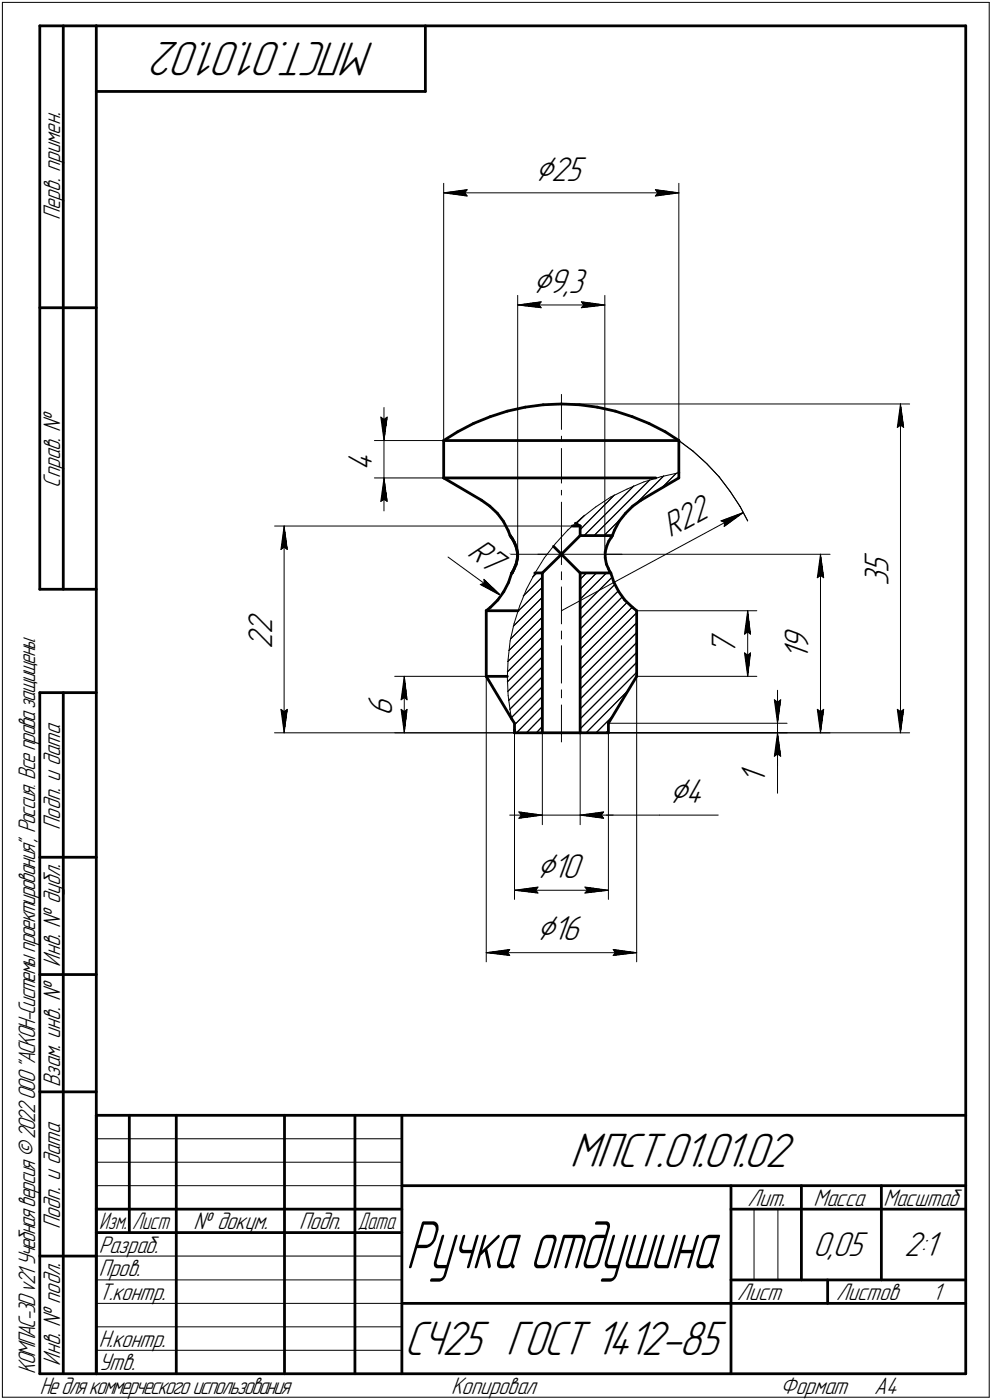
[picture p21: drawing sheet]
<svg xmlns="http://www.w3.org/2000/svg" width="211mm" height="298mm" viewBox="0 0 211 298" stroke-linecap="round" stroke-linejoin="round" font-family="sans-serif">
<defs><g id="words">
<text font-size="15.2" x="86.4" y="270.1">Ручка отдушина</text>
<g font-size="10.9">
<text x="79.7" y="9" transform="rotate(-180 79.7 9)">МПСТ.01.01.02</text>
<text x="121.3" y="248.5">МПСТ.01.01.02</text>
<text x="86.1" y="288.5">СЧ25 ГОСТ 1412-85</text>
</g>
<g font-size="8.5">
<text x="113.8" y="38.5">Ç25</text>
<text x="113.3" y="62.4">Ç9,3</text>
<text x="142.4" y="171">Ç4</text>
<text x="114.2" y="187">Ç10</text>
<text x="114.2" y="200.3">Ç16</text>
</g>
<g font-size="7.8">
<text x="79.2" y="100.3" transform="rotate(-90 79.2 100.3)">4</text>
<text x="99.2" y="118.3" transform="rotate(36 99.2 118.3)">R7</text>
<text x="142.6" y="114.6" transform="rotate(-28 142.6 114.6)">R22</text>
<text x="189.1" y="124.7" transform="rotate(-90 189.1 124.7)">3</text>
<text x="189.1" y="121.9" transform="rotate(-90 189.1 121.9)">5</text>
<text x="57.9" y="134.9" transform="rotate(-90 57.9 134.9)">2</text>
<text x="57.9" y="138.1" transform="rotate(-90 57.9 138.1)">2</text>
<text x="156.5" y="139.5" transform="rotate(-90 156.5 139.5)">7</text>
<text x="172.1" y="140.6" transform="rotate(-90 172.1 140.6)">1</text>
<text x="172.1" y="138.5" transform="rotate(-90 172.1 138.5)">9</text>
<text x="83.5" y="152.5" transform="rotate(-90 83.5 152.5)">6</text>
<text x="162.9" y="166.9" transform="rotate(-90 162.9 166.9)">1</text>
<text x="173" y="267.5">0,05</text>
<text x="192.4" y="267.5">2:1</text>
</g>
<g font-size="5.4">
<text x="12.8" y="46.9" transform="rotate(-90 12.8 46.9)">Перв. примен.</text>
<text x="12.8" y="103.8" transform="rotate(-90 12.8 103.8)">Справ. №</text>
<text x="12.8" y="176.7" transform="rotate(-90 12.8 176.7)">Подп. и дата</text>
<text x="12.8" y="205.8" transform="rotate(-90 12.8 205.8)">Инв. № дубл.</text>
<text x="12.8" y="231.6" transform="rotate(-90 12.8 231.6)">Взам. инв. №</text>
<text x="159.1" y="256.8">Лит.</text>
<text x="173.1" y="256.8">Масса</text>
<text x="188" y="256.8">Масштаб</text>
<text x="12.8" y="261.7" transform="rotate(-90 12.8 261.7)">Подп. и дата</text>
<text x="41.2" y="261.8">№ докум.</text>
<text x="63.6" y="261.8">Подп.</text>
<text x="21" y="266.8">Разраб.</text>
<text x="21" y="271.8">Пров.</text>
<text x="21" y="276.8">Т.контр.</text>
<text x="156.9" y="276.8">Лист</text>
<text x="177.9" y="276.8">Листов</text>
<text x="198.4" y="276.8">1</text>
<text x="21" y="286.8">Н.контр.</text>
<text x="7.5" y="292.5" transform="rotate(-90 7.5 292.5)">КОМПАС-3Dv21 Учебнаяверсия©2022ООО&quot;АСКОН-Системыпроектирования&quot;, Россия. Всеправазащищены.</text>
<text x="12.8" y="290.8" transform="rotate(-90 12.8 290.8)">Инв. № подл.</text>
<text x="21" y="291.8">Утв.</text>
<text x="8.5" y="296.7">Недлякоммерческогоиспользования</text>
<text x="96" y="296.8">Копировал</text>
<text x="166" y="296.8">Формат</text>
<text x="186" y="296.8">A4</text>
</g>
<g font-size="5.3">
<text x="21.1" y="261.8">Изм.</text>
<text x="28.1" y="261.8">Лист</text>
<text x="76.1" y="261.8">Дата</text>
</g>
</g></defs>
<g fill="none" stroke="#000" stroke-width=".59">
<path d="M8.5 5.5v120zM8.5 5.5h12zM13.5 5.5v120zM20.5 5.5v287zM20.5 5.5h185zM20.5 19.5h70zM90.5 5.5v14zM205.5 5.5v287zM8.5 65.5h12zM94.4 93.8l3-1.9zM94.4 93.8v8zM94.4 93.8h50z"/>
<path d="M97.4 91.9l3.4-1.7zM100.8 90.2l3.5-1.5zM104.3 88.7l3.6-1.2zM107.9 87.5l3.9-.8zM111.8 86.7l3.8-.5zM115.6 86.2l3.9-.2zM119.5 86l3.8 .2zM123.3 86.2l3.8 .5zM127.1 86.7l3.8 .8zM130.9 87.5l3.6 1.2zM134.5 88.7l3.6 1.5zM138.1 90.2l3.5 1.7z"/>
<path d="M141.6 91.9l2.8 1.9zM144.4 93.8v6.9zM94.4 101.8h45.1zM94.4 101.8l8 4.7zM102.4 106.5l1.8 1.3zM104.2 107.8l1.6 1.5zM105.8 109.3l1.3 1.7zM107.1 111l1 1.9zM108.1 112.9l.4 1.1zM108.5 114l.1 .1zM108.5 114l.2 .3zM108.6 114.1l.3 .5z"/>
<path d="M108.7 114.3l.4 .4zM108.9 114.6l.5 .8zM109.1 114.7l.4 .9zM109.4 115.4l.5 1.1zM109.5 115.6l.4 1.2zM109.9 119.8l-.4 1.1zM109.9 116.5l.3 1.3zM109.9 116.8l.3 1.2zM110.1 119l-.3 1.2zM110.2 118v.5zM110.2 118.5l-.3 1.3zM110.2 117.8l-.1 1.2z"/>
<path d="M117.8 116.3l1.7 1.7zM119.5 118l3.9 4zM119.5 118l3.9-4zM121.8 112h1.6zM122.4 111.4l1 .6zM123.4 114h6.9zM123.4 112v2zM128.8 118.8l.2 1.3zM128.8 117.5v1.3zM129.1 116.2l-.3 1.3zM129.5 115.2l-.4 1zM130 114.5l-.5 .7z"/>
<path d="M130.3 114l-.3 .5zM130.7 112.9l-.4 1.1zM131.7 111l-1 1.9zM133.1 109.3l1.5-1.5zM133.1 109.3l-1.4 1.7zM134.6 107.8l1.8-1.3zM136.4 106.5l8-4.7zM144.4 100.7v1.1zM8.5 125.5h12zM103.5 130v14zM103.5 130h6.7zM103.5 130l.9-.7z"/>
<path d="M105.9 127.8l-1.5 1.5zM107.2 126l-1.3 1.8zM108.2 124l-1 2zM108.9 122l-.7 2zM109 122h.1M108.9 122h.1M109.1 121.7l-.1 .3zM109.4 121.2l-.3 .5zM109.5 120.9l-.4 .8zM109.8 120.2l-.4 1zM113.8 122h1.6zM115.4 122v34z"/>
<path d="M115.4 122l4.1-4zM123.4 122v34zM123.4 122h6.6zM129 120.1l.5 1zM129.5 121.1l.2 .6zM129.7 121.7l.3 .3zM130 122l.6 2zM130.6 124l1.1 2zM131.7 126l1.2 1.8zM132.9 127.8l1.6 1.5zM134.5 129.3l1 .7zM135.5 130v14z"/>
<path d="M8.5 147.5v145zM8.5 147.5h12zM13.5 147.5v145zM103.5 144l5.4 9.1zM103.5 144h4.4zM108.9 153.1l.6 .9zM109.5 155.4v.6zM109.6 156h.1M109.5 154v1.4zM109.6 156h5.8zM115.4 156h8zM123.4 156h6.1z"/>
<path d="M129.5 154v2zM135.5 144l-6 10zM8.5 182.5h12zM8.5 207.5h12zM8.5 232.5h12zM20.5 237.5h185zM20.5 237.5v55zM27.5 237.5v25zM37.5 237.5v55zM60.5 237.5v55zM75.5 237.5v55zM85.5 237.5v55z"/>
<path d="M20.5 257.5h65zM85.5 252.5h120zM155.5 252.5v40zM155.5 257.5h15zM170.5 252.5v20zM170.5 257.5h35zM187.5 252.5v20zM8.5 267.5h12zM20.5 262.5h65zM85.5 277.5h70zM155.5 277.5h50zM155.5 272.5h50z"/>
<path d="M176.1 272.5v5zM8.5 292.5h12zM20.5 292.5h185z"/>
</g>
<g fill="none" stroke="#000" stroke-width=".21">
<path d="M.5 .5v297zM.5 .5h210zM210.5 .5v297zM94.4 39v58.8zM144.4 39v58.8zM94.4 41.1l5-.7zM94.4 41.1l5 .6zM94.4 41.1h50zM98.9 41.1l.5 .6zM99.4 40.4l-.5 .7zM139.4 41.7l5-.6zM139.4 40.4l.6 .7z"/>
<path d="M139.4 40.4l5 .7zM140 41.1l-.6 .6zM110.2 62.9v55.1zM110.2 64.9l4.9-.6zM110.2 64.9l4.9 .6zM110.2 64.9h18.5zM114.6 64.9l.5 .6zM115.1 64.3l-.5 .6zM123.7 65.5l5-.6zM123.7 64.3l.5 .6zM123.7 64.3l5 .6zM124.2 64.9l-.5 .6z"/>
<path d="M128.7 62.9v55zM79.7 93.8h14.7zM81 88.8l.7 .5zM81 88.8l.7 5zM81.7 89.3l.7-.5zM81.7 86.8v7zM81.7 93.8v8zM82.4 88.8l-.7 5zM119.5 95.5v7.4zM119.5 92.9v1.1zM119.5 84v7.4zM119.5 86h74z"/>
<path d="M144.4 93.8l3.1 2.3zM147.5 96.1l2.9 2.6zM150.4 98.7l2.6 2.8zM190.9 91l.7-.5zM191.6 86l.7 5zM191.6 90.5l.7 .5zM191.6 86l-.7 5zM191.6 86v70zM58.4 112h64.2zM59.8 117l.7-.5zM60.5 112l.6 5zM60.5 116.5l.6 .5z"/>
<path d="M60.5 112l-.7 5zM60.5 112v44zM79.7 101.8h14.7zM81 106.8l.7-.5zM81.7 101.8l-.7 5zM81.7 106.3l.7 .5zM81.7 101.8l.7 5zM81.7 101.8v7zM95.3 118.6l11.3 8.2zM106.6 118h9.8zM114.5 118h17.8zM115.8 118.8l-2 3.3z"/>
<path d="M118.2 115.7l-2.4 3.1zM119.5 112.4v7.8zM119.5 106.9v7.5zM119.5 104.4v1zM120.8 112.9l2.9-2.6zM120.8 112.9l-2.6 2.8zM122.6 111.5l1.8-1.8zM123.7 110.3l3-2.4zM124.3 114l10.6-10.5zM126.4 114l11.9-11.8zM126.7 107.9l3.3-2.1zM128.5 114l3.7-3.7z"/>
<path d="M128.7 118h47.9zM130 105.8l3.4-1.7zM130.7 105.4l-7.3 7.4zM133.4 104.1l3.6-1.5zM137 102.6l3.6-1.1zM140.6 101.5l3.8-.8zM141.2 101.3l-5.9 6zM143.9 100.8l-3.3 3.3zM153 101.5l2.4 3.1zM153.4 110.9l.8 .4zM153.4 110.9l4.8-1.8zM154.1 112.1l4.1-3z"/>
<path d="M154.2 111.3l-.1 .8zM155.4 104.6l2.1 3.3zM157.5 107.9l1.6 3zM174.6 118l.7 5zM174.6 118l-.7 5zM174.6 118v38zM102.2 124.5l4.4 2.3zM102.2 124.5l.8-.3zM103 123.4v.8zM103 123.4l3.6 3.4zM108.3 138.5l7.1-7.1zM108.5 136.5l-.4 3.9z"/>
<path d="M108.6 136.1l6.8-6.8zM109.2 133.3l6.2-6.1zM109.4 132.8l-.9 3.7zM110.1 130.3l5.3-5.2zM110.6 129l-1.2 3.8zM111.3 126.9l4.1-4zM112 125.5l-1.4 3.5zM113.4 122.9l.8-.9zM113.8 122.1l-1.8 3.4zM119.5 121.8v1.6zM119.5 125v7.8zM119.5 134.4v1.7z"/>
<path d="M119.5 137.5v8zM119.5 130l38.7-20.9zM123.4 138.3l10-10zM123.4 133.9l8.2-8.1zM123.4 131.8l7.4-7.3zM123.4 129.7l6.8-6.8zM123.4 127.6l5.6-5.6zM123.4 125.5l3.5-3.5zM123.4 123.4l1.4-1.4zM132.4 127.1l-9 9zM134.5 129.3l-11.1 11.1zM135.5 134.7l-12.1 12z"/>
<path d="M135.5 130h25.5zM158.4 135l.7-.5zM158.4 139l.7 5zM158.4 139l.7 .5zM159.1 130l.6 5zM159.1 134.5l.6 .5zM159.1 130l-.7 5zM159.1 139.5l.6-.5zM159.1 130v14zM159.7 139l-.6 5zM173.9 123l.7-.5zM174.6 122.5l.7 .5z"/>
<path d="M58.4 156h57zM59.8 151l.7 5zM59.8 151l.7 .6zM60.5 151.6l.6-.6zM61.1 151l-.6 5zM84 144h19.5zM84 156h25.5zM85.3 149l.7-.5zM85.3 151l.7 5zM85.3 151l.7 .6zM86 144l.6 5zM86 148.5l.6 .5z"/>
<path d="M86 144l-.7 5zM86 151.6l.6-.6zM86 144v12zM86.6 151l-.6 5zM103.5 144v60.8zM107.9 145.2l7.5-7.4zM107.9 143.1l7.5-7.5zM107.9 144.2l.2 3.9zM108 147.2l7.4-7.3zM108 140.9l7.4-7.4zM108.1 140.4l-.2 3.8zM108.1 148.1l.5 3.8z"/>
<path d="M108.5 151l6.9-6.9zM108.6 151.9l.3 1.2zM108.8 152.8l6.6-6.6zM109.5 155.4l.1 .6zM109.5 155.4v36.1zM115.4 154.7l-1.3 1.3zM115.4 152.6l-3.4 3.4zM115.4 150.5l-5.5 5.5zM115.4 148.3l-5.9 6zM115.4 142l-7.2 7.2zM115.4 156v19.6zM119.5 146.9v1.7z"/>
<path d="M119.5 150.1v7.9zM119.5 156h74zM123.4 155.2l12.1-12zM123.4 151l12.1-12.1zM123.4 148.8l12.1-12zM123.4 144.6l12.1-12zM123.4 142.5l12.1-12zM123.4 156v19.6zM126.8 156l3.5-3.4zM129.5 155.5l-.6 .5zM129.5 156h47.1zM129.5 156v35.5z"/>
<path d="M129.5 154h38zM129.5 156h38zM133.4 147.2l-8.7 8.8zM135.5 141.1l-12.1 12zM135.5 144h25.5zM135.5 144v60.8zM164.8 149l.6 .5zM164.8 149l.6 5zM165.4 156v5zM165.4 149.5l.7-.5zM165.4 147v7zM165.4 156l-.6 5z"/>
<path d="M165.4 156l.7 5zM165.4 156v7zM165.4 154v2zM166.1 149l-.7 5zM173.9 151l.7 5zM173.9 151l.7 .6zM174.6 151.6l.7-.6zM175.3 151l-.7 5zM190.9 151l.7 5zM190.9 151l.7 .6zM191.6 151.6l.7-.6zM192.3 151l-.7 5z"/>
<path d="M108.5 173.6h6.9zM110.4 172.9l5 .7zM110.4 172.9l.5 .7zM110.4 174.2l5-.6zM110.9 173.6l-.5 .6zM115.4 173.6h8zM123.4 173.6h17zM123.4 173.6l5 .6zM123.4 173.6l5-.7zM123.4 173.6h7.1zM127.9 173.6l.5 .6zM128.4 172.9l-.5 .7z"/>
<path d="M140.4 173.6h12.4zM164.8 161l.6-.5zM165.4 161v7.9zM165.4 160.5l.7 .5zM109.5 189.6l5-.7zM109.5 189.6l5 .6zM109.5 189.6h20zM114 189.6l.5 .6zM114.5 188.9l-.5 .7zM124.5 190.2l5-.6zM124.5 188.9l.5 .7zM124.5 188.9l5 .7z"/>
<path d="M125 189.6l-.5 .6zM103.5 202.9l5-.7zM103.5 202.9l5 .6zM103.5 202.9h32zM107.9 202.9l.6 .6zM108.5 202.2l-.6 .7zM130.5 203.5l5-.6zM130.5 202.2l.4 .7zM130.5 202.2l5 .7zM130.9 202.9l-.4 .6zM20.5 247.5h65zM20.5 252.5h65z"/>
<path d="M20.5 242.5h65zM160.4 257.5v15zM165.5 257.5v15zM20.5 267.5h65zM20.5 272.5h65zM20.5 277.5h65zM.5 297.5h210zM20.5 282.5h65zM20.5 287.5h65z"/>
</g>
<g fill="#fff" stroke="#fff" stroke-width=".21">
<path d="M113.3 56.6h12.3zM113.3 56.7h12.3zM113.3 56.8h12.3zM113.3 56.9h12.3zM113.3 57h12.3zM113.3 57.1h12.3zM113.3 57.1h12.3zM113.3 57.2h12.3zM113.3 57.3h12.3zM113.3 57.4h12.3zM113.3 57.5h12.3zM113.3 57.6h12.3zM113.3 57.7h12.3zM113.3 57.7h12.3zM113.3 57.8h12.3zM113.3 57.9h12.3zM113.3 58h12.3zM113.3 58.1h12.3zM113.3 58.2h12.3zM113.3 58.3h12.3zM113.3 58.3h12.3zM113.3 58.4h12.3zM113.3 58.5h12.3zM113.3 58.6h12.3zM113.3 58.7h12.3zM113.3 58.8h12.3zM113.3 58.8h12.3zM113.3 58.9h12.3zM113.3 59h12.3zM113.3 59.1h12.3zM113.3 59.2h12.3zM113.3 59.3h12.3zM113.3 59.4h12.3zM113.3 59.4h12.3zM113.3 59.5h12.3zM113.3 59.6h12.3zM113.3 59.7h12.3zM113.3 59.8h12.3zM113.3 59.9h12.3zM113.3 59.9h12.3zM113.3 60h12.3zM113.3 60.1h12.3zM113.3 60.2h12.3zM113.3 60.3h12.3zM113.3 60.4h12.3zM113.3 60.5h12.3zM113.3 60.5h12.3zM113.3 60.6h12.3zM113.3 60.7h12.3zM113.3 60.8h12.3zM113.3 60.9h12.3zM113.3 61h12.3zM113.3 61h12.3zM113.3 61.1h12.3zM113.3 61.2h12.3zM113.3 61.3h12.3zM113.3 61.4h12.3zM113.3 61.5h12.3zM113.3 61.6h12.3zM113.3 61.6h12.3zM113.3 61.7h12.3zM113.3 61.8h12.3zM113.3 61.9h12.3zM113.3 62h12.3zM113.3 62.1h12.3zM113.3 62.1h12.3zM113.3 62.2h12.3zM113.3 62.3h12.3zM113.3 62.4h12.3zM113.3 62.5h12.3zM113.3 62.6h12.3zM113.3 62.7h12.3zM113.3 62.7h12.3zM113.3 62.8h12.3zM113.3 62.9h12.3zM113.3 63h12.3zM113.3 63.1h12.3zM113.3 63.2h12.3zM113.3 63.2h12.3zM113.3 63.3h12.3zM113.3 63.4h12.3zM113.3 63.5h12.3zM113.3 63.6h12.3zM113.3 63.7h12.3zM113.3 63.8h12.3zM113.3 63.8h12.3z"/>
<path d="M115.1 63.8h.6zM114.5 63.8h1.2zM113.8 63.9h1.9zM113.2 64h2.5zM112.6 64.1h3.1zM111.9 64.2h3.8zM111.8 64.3h3.9zM111.6 64.3h4.1zM111.3 64.4h4.4zM111.2 64.5h4.5zM111 64.6h4.7zM110.7 64.7h5zM110.6 64.8h5.1zM110.4 64.9h5.3zM110.2 64.9h5.5zM110.4 65h5.3zM110.7 65.1h5zM110.8 65.2h4.9zM111.1 65.3h4.6zM111.3 65.4h4.4zM111.5 65.4h4.2zM111.8 65.5h3.9zM111.9 65.6h3.8zM112.6 65.7h3.1zM113.2 65.8h2.5zM113.8 65.9h1.9zM114.5 66h1.2zM115.1 66h.6z"/>
<path d="M123.2 63.8h.7zM123.2 63.8h1.3zM123.2 63.9h1.9zM123.2 64h2.5zM123.2 64.1h3.1zM123.2 64.2h3.7zM123.2 64.3h4zM123.2 64.3h4.1zM123.2 64.4h4.3zM123.2 64.5h4.6zM123.2 64.6h4.7zM123.2 64.7h4.9zM123.2 64.8h5.2zM123.2 64.9h5.3zM123.2 64.9h5.5zM123.2 65h5.3zM123.2 65.1h5.1zM123.2 65.2h4.9zM123.2 65.3h4.6zM123.2 65.4h4.4zM123.2 65.4h4.2zM123.2 65.5h4zM123.2 65.6h3.7zM123.2 65.7h3.1zM123.2 65.8h2.5zM123.2 65.9h1.9zM123.2 66h1.3zM123.2 66h.7z"/>
<path d="M157.2 109.2h1zM156.2 109.3h1.9zM156 109.4h2zM155.8 109.5h2.1zM155.6 109.6h2.2zM155.4 109.6h2.4zM155.2 109.7h2.5zM154.9 109.8h2.7zM154.8 109.9h2.8zM154.5 110h3zM154.3 110.1h3.1zM154.1 110.2h3.3zM153.8 110.2h3.5zM153.7 110.3h3.5zM153.4 110.4h3.7zM153.2 110.5h3.9zM153 110.6h4zM152.7 110.7h4.2zM152.8 110.7h4zM152.9 110.8h3.7zM152.9 110.9h3.6zM153 111h3.5zM153 111.1h3.3zM153.1 111.2h3.1zM153.1 111.3h2.9zM153.2 111.3h2.8zM153.2 111.4h2.7zM153.2 111.5h2.5zM153.2 111.6h2.4zM153.3 111.7h2.1zM153.3 111.8h2.1zM153.4 111.8h1.9zM153.5 111.9h1.6zM153.5 112h1.5zM153.6 112.1h1.3zM153.6 112.2h1.2zM153.7 112.3h1zM153.8 112.4h.7zM153.8 112.4h.6zM153.8 112.5h.5zM153.8 112.6h.4zM153.9 112.7h.2z"/>
<path d="M149.8 104.4h.1zM149.6 104.5h.4zM149.4 104.6h.6zM149.3 104.6h.8zM149.1 104.7h1zM148.9 104.8h1.3zM148.8 104.9h1.4zM148.7 105h1.6zM148.5 105.1h1.8zM148.3 105.2h2.1zM148.2 105.2h2.2zM148 105.3h2.5zM147.9 105.4h2.6zM147.7 105.5h2.8zM147.6 105.6h3zM147.4 105.7h3.2zM147.2 105.7h3.5zM147.1 105.8h3.6zM146.9 105.9h3.9zM146.8 106h4zM146.6 106.1h4.3zM146.5 106.2h4.4zM146.3 106.3h4.7zM146.1 106.3h4.9zM146 106.4h5zM145.9 106.5h5.2zM145.7 106.6h5.4zM145.5 106.7h5.7zM145.4 106.8h5.8zM145.2 106.8h6.1zM145 106.9h6.3zM144.9 107h6.5zM144.8 107.1h6.6zM144.6 107.2h6.9zM144.4 107.3h7.1zM144.3 107.4h7.3zM144.1 107.4h7.5zM143.9 107.5h7.7zM143.8 107.6h7.9zM143.7 107.7h8zM143.5 107.8h8.3zM143.3 107.9h8.5zM143.2 107.9h8.7zM143 108h8.9zM142.9 108.1h9.1zM142.7 108.2h9.3zM142.6 108.3h9.5zM142.4 108.4h9.7zM142.2 108.5h9.9zM142.1 108.5h10.1zM141.9 108.6h10.3zM141.8 108.7h10.5zM141.6 108.8h10.7zM141.5 108.9h10.9zM141.3 109h11.1zM141.1 109.1h11.4zM141 109.1h11.5zM140.9 109.2h11.7zM140.7 109.3h11.9zM140.5 109.4h12.2zM140.4 109.5h12.3zM140.2 109.6h12.5zM140 109.6h12.8zM139.9 109.7h12.9zM140 109.8h12.9zM140 109.9h12.9zM140 110h13zM140.1 110.1h12.9zM140.1 110.2h13zM140.2 110.2h12.9zM140.2 110.3h13zM140.3 110.4h12.9zM140.3 110.5h12.9zM140.4 110.6h12.8zM140.4 110.7h12.8zM140.5 110.7h12.5zM140.5 110.8h12.3zM140.5 110.9h12.2zM140.6 111h11.9zM140.6 111.1h11.7zM140.7 111.2h11.5zM140.7 111.3h11.4zM140.8 111.3h11.1zM140.8 111.4h10.9zM140.9 111.5h10.7zM140.9 111.6h10.5zM141 111.7h10.3zM141 111.8h10.1zM141.1 111.8h9.9zM141.1 111.9h9.7zM141.1 112h9.5zM141.2 112.1h9.3zM141.2 112.2h9.1zM141.3 112.3h8.9zM141.3 112.4h8.7zM141.4 112.4h8.5zM141.4 112.5h8.3zM141.5 112.6h8zM141.5 112.7h7.9zM141.6 112.8h7.7zM141.6 112.9h7.5zM141.6 112.9h7.3zM141.7 113h7.1zM141.7 113.1h6.9zM141.8 113.2h6.6zM141.8 113.3h6.5zM141.9 113.4h6.3zM141.9 113.5h6.1zM142 113.5h5.8zM142 113.6h5.7zM142.1 113.7h5.4zM142.1 113.8h5.2zM142.2 113.9h5zM142.2 114h4.9zM142.2 114h4.7zM142.3 114.1h4.4zM142.3 114.2h4.3zM142.4 114.3h4zM142.4 114.4h3.9zM142.5 114.5h3.6zM142.5 114.6h3.5zM142.6 114.6h3.2zM142.6 114.7h3zM142.7 114.8h2.8zM142.7 114.9h2.6zM142.7 115h2.5zM142.8 115.1h2.2zM142.8 115.1h2.1zM142.9 115.2h1.8zM142.9 115.3h1.6zM143 115.4h1.4zM143 115.5h1.3zM143.1 115.6h1zM143.1 115.7h.8zM143.2 115.7h.6zM143.2 115.8h.4zM143.3 115.9h.1z"/>
<path d="M151 134.5h7.1zM151 134.6h7.1zM151 134.7h7.1zM151 134.8h7.1zM151 134.9h7.1zM151 135h7.1zM151 135h7.1zM151 135.1h7.1zM151 135.2h7.1zM151 135.3h7.1zM151 135.4h7.1zM151 135.5h7.1zM151 135.6h7.1zM151 135.6h7.1zM151 135.7h7.1zM151 135.8h7.1zM151 135.9h7.1zM151 136h7.1zM151 136.1h7.1zM151 136.1h7.1zM151 136.2h7.1zM151 136.3h7.1zM151 136.4h7.1zM151 136.5h7.1zM151 136.6h7.1zM151 136.7h7.1zM151 136.7h7.1zM151 136.8h7.1zM151 136.9h7.1zM151 137h7.1zM151 137.1h7.1zM151 137.2h7.1zM151 137.2h7.1zM151 137.3h7.1zM151 137.4h7.1zM151 137.5h7.1zM151 137.6h7.1zM151 137.7h7.1zM151 137.8h7.1zM151 137.8h7.1zM151 137.9h7.1zM151 138h7.1zM151 138.1h7.1zM151 138.2h7.1zM151 138.3h7.1zM151 138.3h7.1zM151 138.4h7.1zM151 138.5h7.1zM151 138.6h7.1zM151 138.7h7.1zM151 138.8h7.1zM151 138.9h7.1zM151 138.9h7.1zM151 139h7.1zM151 139.1h7.1zM151 139.2h7.1zM151 139.3h7.1zM151 139.4h7.1zM151 139.4h7.1z"/>
<path d="M159 130.3h.3zM159 130.4h.3zM158.9 130.5h.4zM158.9 130.6h.4zM158.8 130.6h.5zM158.8 130.7h.6zM158.8 130.8h.6zM158.7 130.9h.7zM158.7 131h.8zM158.7 131.1h.8zM158.7 131.1h.8zM158.6 131.2h1zM158.6 131.3h1zM158.6 131.4h1.1zM158.5 131.5h1.2zM158.5 131.6h1.2zM158.4 131.7h1.4zM158.4 131.7h1.4zM158.3 131.8h1.5zM158.3 131.9h1.6zM158.3 132h1.6zM158.3 132.1h1.6zM158.3 132.2h1.6zM158.3 132.2h1.6zM158.3 132.3h1.6zM158.3 132.4h1.6zM158.2 132.5h1.7zM158.2 132.6h1.7zM158.2 132.7h1.7zM158.2 132.8h1.7zM158.2 132.8h1.7zM158.2 132.9h1.7zM158.2 133h1.7zM158.2 133.1h1.8zM158.2 133.2h1.8zM158.2 133.3h1.8zM158.2 133.3h1.8zM158.2 133.4h1.8zM158.2 133.5h1.8zM158.2 133.6h1.8zM158.1 133.7h1.9zM158.1 133.8h2zM158.1 133.9h2zM158.1 133.9h2zM158.1 134h2zM158.1 134.1h2zM158.1 134.2h2zM158.1 134.3h2zM158 134.4h2.2zM158 134.5h2.2zM158 134.5h2.2zM158 134.6h2.2zM158 134.7h2.2zM158 134.8h2.2zM158 134.9h2.2zM157.9 135h2.4zM157.9 135h2.4zM157.9 135.1h2.4zM157.9 135.2h2.4zM157.9 135.3h2.4zM157.9 135.4h2.4zM157.9 135.5h2.4z"/>
<path d="M157.8 138.5h2.5zM157.9 138.6h2.4zM157.9 138.7h2.4zM157.9 138.8h2.4zM157.9 138.9h2.4zM157.9 138.9h2.4zM157.9 139h2.4zM157.9 139.1h2.4zM158 139.2h2.2zM158 139.3h2.2zM158 139.4h2.2zM158 139.4h2.2zM158 139.5h2.2zM158 139.6h2.2zM158 139.7h2.2zM158.1 139.8h2zM158.1 139.9h2zM158.1 140h2zM158.1 140h2zM158.1 140.1h2zM158.1 140.2h2zM158.1 140.3h2zM158.1 140.4h1.9zM158.2 140.5h1.8zM158.2 140.5h1.8zM158.2 140.6h1.8zM158.2 140.7h1.8zM158.2 140.8h1.8zM158.2 140.9h1.8zM158.2 141h1.8zM158.2 141.1h1.7zM158.2 141.1h1.7zM158.2 141.2h1.7zM158.2 141.3h1.7zM158.2 141.4h1.7zM158.2 141.5h1.7zM158.2 141.6h1.7zM158.3 141.6h1.6zM158.3 141.7h1.6zM158.3 141.8h1.6zM158.3 141.9h1.6zM158.3 142h1.6zM158.3 142.1h1.6zM158.3 142.2h1.6zM158.3 142.2h1.5zM158.4 142.3h1.4zM158.4 142.4h1.4zM158.5 142.5h1.2zM158.5 142.6h1.2zM158.6 142.7h1.1zM158.6 142.7h1zM158.6 142.8h1zM158.7 142.9h.8zM158.7 143h.8zM158.7 143.1h.8zM158.7 143.2h.7zM158.8 143.3h.6zM158.8 143.3h.6zM158.8 143.4h.5zM158.9 143.5h.4zM158.9 143.6h.4zM159 143.7h.3zM159 143.8h.3z"/>
<path d="M166.5 133.4h7.1zM166.5 133.5h7.1zM166.5 133.6h7.1zM166.5 133.7h7.1zM166.5 133.8h7.1zM166.5 133.9h7.1zM166.5 133.9h7.1zM166.5 134h7.1zM166.5 134.1h7.1zM166.5 134.2h7.1zM166.5 134.3h7.1zM166.5 134.4h7.1zM166.5 134.5h7.1zM166.5 134.5h7.1zM166.5 134.6h7.1zM166.5 134.7h7.1zM166.5 134.8h7.1zM166.5 134.9h7.1zM166.5 135h7.1zM166.5 135h7.1zM166.5 135.1h7.1zM166.5 135.2h7.1zM166.5 135.3h7.1zM166.5 135.4h7.1zM166.5 135.5h7.1zM166.5 135.6h7.1zM166.5 135.6h7.1zM166.5 135.7h7.1zM166.5 135.8h7.1zM166.5 135.9h7.1zM166.5 136h7.1zM166.5 136.1h7.1zM166.5 136.1h7.1zM166.5 136.2h7.1zM166.5 136.3h7.1zM166.5 136.4h7.1zM166.5 136.5h7.1zM166.5 136.6h7.1zM166.5 136.7h7.1zM166.5 136.7h7.1zM166.5 136.8h7.1zM166.5 136.9h7.1zM166.5 137h7.1zM166.5 137.1h7.1zM166.5 137.2h7.1zM166.5 137.2h7.1zM166.5 137.3h7.1zM166.5 137.4h7.1zM166.5 137.5h7.1zM166.5 137.6h7.1zM166.5 137.7h7.1zM166.5 137.8h7.1zM166.5 137.8h7.1zM166.5 137.9h7.1zM166.5 138h7.1zM166.5 138.1h7.1zM166.5 138.2h7.1zM166.5 138.3h7.1zM166.5 138.3h7.1zM166.5 138.4h7.1zM166.5 138.5h7.1zM166.5 138.6h7.1zM166.5 138.7h7.1zM166.5 138.8h7.1zM166.5 138.9h7.1zM166.5 138.9h7.1zM166.5 139h7.1zM166.5 139.1h7.1zM166.5 139.2h7.1zM166.5 139.3h7.1zM166.5 139.4h7.1zM166.5 139.4h7.1zM166.5 139.5h7.1zM166.5 139.6h7.1zM166.5 139.7h7.1zM166.5 139.8h7.1zM166.5 139.9h7.1zM166.5 140h7.1zM166.5 140h7.1zM166.5 140.1h7.1zM166.5 140.2h7.1zM166.5 140.3h7.1zM166.5 140.4h7.1zM166.5 140.5h7.1z"/>
<path d="M173.4 150.5h2.5zM173.5 150.6h2.4zM173.5 150.7h2.4zM173.5 150.8h2.4zM173.5 150.9h2.4zM173.5 151h2.4zM173.5 151h2.4zM173.5 151.1h2.4zM173.5 151.2h2.3zM173.6 151.3h2.2zM173.6 151.4h2.2zM173.6 151.5h2.2zM173.6 151.6h2.2zM173.6 151.6h2.2zM173.6 151.7h2.2zM173.6 151.8h2.1zM173.6 151.9h2.1zM173.6 152h2.1zM173.7 152.1h2zM173.7 152.1h2zM173.7 152.2h2zM173.7 152.3h2zM173.7 152.4h1.9zM173.7 152.5h1.9zM173.7 152.6h1.9zM173.7 152.7h1.9zM173.7 152.7h1.9zM173.7 152.8h1.9zM173.7 152.9h1.9zM173.7 153h1.9zM173.7 153.1h1.8zM173.7 153.2h1.8zM173.7 153.2h1.8zM173.7 153.3h1.8zM173.7 153.4h1.8zM173.7 153.5h1.8zM173.8 153.6h1.7zM173.8 153.7h1.6zM173.8 153.8h1.6zM173.8 153.8h1.6zM173.8 153.9h1.6zM173.8 154h1.6zM173.8 154.1h1.6zM173.8 154.2h1.6zM173.8 154.3h1.5zM173.9 154.3h1.4zM173.9 154.4h1.4zM174 154.5h1.3zM174 154.6h1.3zM174.1 154.7h1.1zM174.1 154.8h1.1zM174.1 154.9h1zM174.2 154.9h.9zM174.2 155h.9zM174.2 155.1h.8zM174.2 155.2h.8zM174.3 155.3h.6zM174.3 155.4h.6zM174.3 155.4h.5zM174.4 155.5h.4zM174.4 155.6h.4zM174.5 155.7h.3zM174.5 155.8h.3z"/>
<path d="M174.5 118.3h.3zM174.5 118.4h.3zM174.4 118.4h.4zM174.4 118.5h.4zM174.3 118.6h.5zM174.3 118.7h.6zM174.3 118.8h.6zM174.2 118.9h.8zM174.2 119h.8zM174.2 119h.9zM174.2 119.1h.9zM174.1 119.2h1zM174.1 119.3h1.1zM174.1 119.4h1.1zM174 119.5h1.3zM174 119.5h1.3zM173.9 119.6h1.4zM173.9 119.7h1.4zM173.8 119.8h1.5zM173.8 119.9h1.6zM173.8 120h1.6zM173.8 120.1h1.6zM173.8 120.1h1.6zM173.8 120.2h1.6zM173.8 120.3h1.6zM173.8 120.4h1.6zM173.8 120.5h1.7zM173.7 120.6h1.8zM173.7 120.6h1.8zM173.7 120.7h1.8zM173.7 120.8h1.8zM173.7 120.9h1.8zM173.7 121h1.8zM173.7 121.1h1.9zM173.7 121.2h1.9zM173.7 121.2h1.9zM173.7 121.3h1.9zM173.7 121.4h1.9zM173.7 121.5h1.9zM173.7 121.6h1.9zM173.7 121.7h1.9zM173.7 121.8h2zM173.7 121.8h2zM173.7 121.9h2zM173.7 122h2zM173.6 122.1h2.1zM173.6 122.2h2.1zM173.6 122.3h2.1zM173.6 122.3h2.2zM173.6 122.4h2.2zM173.6 122.5h2.2zM173.6 122.6h2.2zM173.6 122.7h2.2zM173.6 122.8h2.2zM173.5 122.9h2.3zM173.5 122.9h2.4zM173.5 123h2.4zM173.5 123.1h2.4zM173.5 123.2h2.4zM173.5 123.3h2.4zM173.5 123.4h2.4zM173.5 123.4h2.4z"/>
<path d="M142.4 165.4h8.4zM142.4 165.4h8.4zM142.4 165.5h8.4zM142.4 165.6h8.4zM142.4 165.7h8.4zM142.4 165.8h8.4zM142.4 165.9h8.4zM142.4 165.9h8.4zM142.4 166h8.4zM142.4 166.1h8.4zM142.4 166.2h8.4zM142.4 166.3h8.4zM142.4 166.4h8.4zM142.4 166.5h8.4zM142.4 166.5h8.4zM142.4 166.6h8.4zM142.4 166.7h8.4zM142.4 166.8h8.4zM142.4 166.9h8.4zM142.4 167h8.4zM142.4 167h8.4zM142.4 167.1h8.4zM142.4 167.2h8.4zM142.4 167.3h8.4zM142.4 167.4h8.4zM142.4 167.5h8.4zM142.4 167.6h8.4zM142.4 167.6h8.4zM142.4 167.7h8.4zM142.4 167.8h8.4zM142.4 167.9h8.4zM142.4 168h8.4zM142.4 168.1h8.4zM142.4 168.1h8.4zM142.4 168.2h8.4zM142.4 168.3h8.4zM142.4 168.4h8.4zM142.4 168.5h8.4zM142.4 168.6h8.4zM142.4 168.7h8.4zM142.4 168.7h8.4zM142.4 168.8h8.4zM142.4 168.9h8.4zM142.4 169h8.4zM142.4 169.1h8.4zM142.4 169.2h8.4zM142.4 169.2h8.4zM142.4 169.3h8.4zM142.4 169.4h8.4zM142.4 169.5h8.4zM142.4 169.6h8.4zM142.4 169.7h8.4zM142.4 169.8h8.4zM142.4 169.8h8.4zM142.4 169.9h8.4zM142.4 170h8.4zM142.4 170.1h8.4zM142.4 170.2h8.4zM142.4 170.3h8.4zM142.4 170.3h8.4zM142.4 170.4h8.4zM142.4 170.5h8.4zM142.4 170.6h8.4zM142.4 170.7h8.4zM142.4 170.8h8.4zM142.4 170.9h8.4zM142.4 170.9h8.4zM142.4 171h8.4zM142.4 171.1h8.4zM142.4 171.2h8.4zM142.4 171.3h8.4zM142.4 171.4h8.4zM142.4 171.4h8.4zM142.4 171.5h8.4zM142.4 171.6h8.4zM142.4 171.7h8.4zM142.4 171.8h8.4zM142.4 171.9h8.4zM142.4 172h8.4zM142.4 172h8.4zM142.4 172.1h8.4zM142.4 172.2h8.4zM142.4 172.3h8.4zM142.4 172.4h8.4zM142.4 172.5h8.4z"/>
<path d="M109.9 172.5h.8zM109.9 172.6h1.5zM109.9 172.6h2.3zM109.9 172.7h3zM109.9 172.8h3.7zM109.9 172.9h4zM109.9 173h4.1zM109.9 173.1h4.3zM109.9 173.1h4.6zM109.9 173.2h4.7zM109.9 173.3h4.9zM109.9 173.4h5.2zM109.9 173.5h5.3zM109.9 173.6h5.5zM109.9 173.7h5.3zM109.9 173.7h5.2zM109.9 173.8h4.9zM109.9 173.9h4.7zM109.9 174h4.6zM109.9 174.1h4.3zM109.9 174.2h4.1zM109.9 174.2h4zM109.9 174.3h3.7zM109.9 174.4h3.1zM109.9 174.5h2.5zM109.9 174.6h1.9zM109.9 174.7h1.3zM109.9 174.8h.7z"/>
<path d="M128.3 172.5h.6zM127.5 172.6h1.4zM126.7 172.6h2.2zM126 172.7h2.9zM125.2 172.8h3.7zM125.1 172.9h3.8zM124.9 173h4zM124.6 173.1h4.3zM124.5 173.1h4.4zM124.3 173.2h4.6zM124 173.3h4.9zM123.9 173.4h5zM123.7 173.5h5.2zM123.4 173.6h5.5zM123.7 173.7h5.2zM123.9 173.7h5zM124 173.8h4.9zM124.3 173.9h4.6zM124.5 174h4.4zM124.6 174.1h4.3zM124.9 174.2h4zM125.1 174.2h3.8zM125.2 174.3h3.7zM125.9 174.4h3zM126.5 174.5h2.4zM127.1 174.6h1.8zM127.8 174.7h1.1zM128.4 174.8h.5z"/>
<path d="M114.1 181.3h10.6zM114.1 181.4h10.6zM114.1 181.4h10.6zM114.1 181.5h10.6zM114.1 181.6h10.6zM114.1 181.7h10.6zM114.1 181.8h10.6zM114.1 181.9h10.6zM114.1 181.9h10.6zM114.1 182h10.6zM114.1 182.1h10.6zM114.1 182.2h10.6zM114.1 182.3h10.6zM114.1 182.4h10.6zM114.1 182.5h10.6zM114.1 182.5h10.6zM114.1 182.6h10.6zM114.1 182.7h10.6zM114.1 182.8h10.6zM114.1 182.9h10.6zM114.1 183h10.6zM114.1 183h10.6zM114.1 183.1h10.6zM114.1 183.2h10.6zM114.1 183.3h10.6zM114.1 183.4h10.6zM114.1 183.5h10.6zM114.1 183.6h10.6zM114.1 183.6h10.6zM114.1 183.7h10.6zM114.1 183.8h10.6zM114.1 183.9h10.6zM114.1 184h10.6zM114.1 184.1h10.6zM114.1 184.1h10.6zM114.1 184.2h10.6zM114.1 184.3h10.6zM114.1 184.4h10.6zM114.1 184.5h10.6zM114.1 184.6h10.6zM114.1 184.7h10.6zM114.1 184.7h10.6zM114.1 184.8h10.6zM114.1 184.9h10.6zM114.1 185h10.6zM114.1 185.1h10.6zM114.1 185.2h10.6zM114.1 185.3h10.6zM114.1 185.3h10.6zM114.1 185.4h10.6zM114.1 185.5h10.6zM114.1 185.6h10.6zM114.1 185.7h10.6zM114.1 185.8h10.6zM114.1 185.8h10.6zM114.1 185.9h10.6zM114.1 186h10.6zM114.1 186.1h10.6zM114.1 186.2h10.6zM114.1 186.3h10.6zM114.1 186.4h10.6zM114.1 186.4h10.6zM114.1 186.5h10.6zM114.1 186.6h10.6zM114.1 186.7h10.6zM114.1 186.8h10.6zM114.1 186.9h10.6zM114.1 186.9h10.6zM114.1 187h10.6zM114.1 187.1h10.6zM114.1 187.2h10.6zM114.1 187.3h10.6zM114.1 187.4h10.6zM114.1 187.5h10.6zM114.1 187.5h10.6zM114.1 187.6h10.6zM114.1 187.7h10.6zM114.1 187.8h10.6zM114.1 187.9h10.6zM114.1 188h10.6zM114.1 188h10.6zM114.1 188.1h10.6zM114.1 188.2h10.6zM114.1 188.3h10.6zM114.1 188.4h10.6zM114.1 188.5h10.6z"/>
<path d="M114.3 188.4h.6zM113.7 188.5h1.2zM113.1 188.6h1.8zM112.5 188.6h2.4zM111.9 188.7h3zM111.3 188.8h3.6zM111.1 188.9h3.8zM110.9 189h4zM110.7 189.1h4.2zM110.5 189.1h4.4zM110.3 189.2h4.6zM110.1 189.3h4.8zM109.9 189.4h5zM109.7 189.5h5.2zM109.5 189.6h5.4zM109.7 189.7h5.2zM110 189.7h4.9zM110.2 189.8h4.7zM110.4 189.9h4.5zM110.7 190h4.2zM110.8 190.1h4.1zM111.1 190.2h3.8zM111.3 190.2h3.6zM111.9 190.3h3zM112.5 190.4h2.4zM113.1 190.5h1.8zM113.7 190.6h1.2zM114.3 190.7h.6z"/>
<path d="M124 188.4h.6zM124 188.5h1.2zM124 188.6h1.8zM124 188.6h2.5zM124 188.7h3.1zM124 188.8h3.7zM124 188.9h3.9zM124 189h4.1zM124 189.1h4.3zM124 189.1h4.5zM124 189.2h4.7zM124 189.3h4.9zM124 189.4h5.1zM124 189.5h5.3zM124 189.6h5.5zM124 189.7h5.3zM124 189.7h5zM124 189.8h4.9zM124 189.9h4.6zM124 190h4.4zM124 190.1h4.2zM124 190.2h3.9zM124 190.2h3.7zM124 190.3h3.1zM124 190.4h2.5zM124 190.5h1.8zM124 190.6h1.2zM124 190.7h.6z"/>
<path d="M114.1 194.6h10.6zM114.1 194.6h10.6zM114.1 194.7h10.6zM114.1 194.8h10.6zM114.1 194.9h10.6zM114.1 195h10.6zM114.1 195.1h10.6zM114.1 195.2h10.6zM114.1 195.2h10.6zM114.1 195.3h10.6zM114.1 195.4h10.6zM114.1 195.5h10.6zM114.1 195.6h10.6zM114.1 195.7h10.6zM114.1 195.7h10.6zM114.1 195.8h10.6zM114.1 195.9h10.6zM114.1 196h10.6zM114.1 196.1h10.6zM114.1 196.2h10.6zM114.1 196.3h10.6zM114.1 196.3h10.6zM114.1 196.4h10.6zM114.1 196.5h10.6zM114.1 196.6h10.6zM114.1 196.7h10.6zM114.1 196.8h10.6zM114.1 196.8h10.6zM114.1 196.9h10.6zM114.1 197h10.6zM114.1 197.1h10.6zM114.1 197.2h10.6zM114.1 197.3h10.6zM114.1 197.4h10.6zM114.1 197.4h10.6zM114.1 197.5h10.6zM114.1 197.6h10.6zM114.1 197.7h10.6zM114.1 197.8h10.6zM114.1 197.9h10.6zM114.1 198h10.6zM114.1 198h10.6zM114.1 198.1h10.6zM114.1 198.2h10.6zM114.1 198.3h10.6zM114.1 198.4h10.6zM114.1 198.5h10.6zM114.1 198.5h10.6zM114.1 198.6h10.6zM114.1 198.7h10.6zM114.1 198.8h10.6zM114.1 198.9h10.6zM114.1 199h10.6zM114.1 199.1h10.6zM114.1 199.1h10.6zM114.1 199.2h10.6zM114.1 199.3h10.6zM114.1 199.4h10.6zM114.1 199.5h10.6zM114.1 199.6h10.6zM114.1 199.6h10.6zM114.1 199.7h10.6zM114.1 199.8h10.6zM114.1 199.9h10.6zM114.1 200h10.6zM114.1 200.1h10.6zM114.1 200.2h10.6zM114.1 200.2h10.6zM114.1 200.3h10.6zM114.1 200.4h10.6zM114.1 200.5h10.6zM114.1 200.6h10.6zM114.1 200.7h10.6zM114.1 200.7h10.6zM114.1 200.8h10.6zM114.1 200.9h10.6zM114.1 201h10.6zM114.1 201.1h10.6zM114.1 201.2h10.6zM114.1 201.3h10.6zM114.1 201.3h10.6zM114.1 201.4h10.6zM114.1 201.5h10.6zM114.1 201.6h10.6zM114.1 201.7h10.6zM114.1 201.8h10.6z"/>
<path d="M108.4 201.7h.6zM107.8 201.8h1.2zM107.1 201.8h1.9zM106.5 201.9h2.5zM105.9 202h3.1zM105.2 202.1h3.8zM105.1 202.2h3.9zM104.9 202.3h4.1zM104.6 202.4h4.4zM104.5 202.4h4.5zM104.3 202.5h4.7zM104.1 202.6h4.9zM103.9 202.7h5.1zM103.7 202.8h5.3zM103.5 202.9h5.5zM103.7 202.9h5.3zM104 203h5zM104.1 203.1h4.9zM104.4 203.2h4.6zM104.6 203.3h4.4zM104.8 203.4h4.2zM105.1 203.5h3.9zM105.2 203.5h3.8zM105.9 203.6h3.1zM106.5 203.7h2.5zM107.1 203.8h1.9zM107.8 203.9h1.2zM108.4 204h.6z"/>
<path d="M130 201.7h.6zM130 201.8h1.2zM130 201.8h1.8zM130 201.9h2.5zM130 202h3.1zM130 202.1h3.7zM130 202.2h3.9zM130 202.3h4.1zM130 202.4h4.3zM130 202.4h4.5zM130 202.5h4.7zM130 202.6h4.9zM130 202.7h5.1zM130 202.8h5.3zM130 202.9h5.5zM130 202.9h5.3zM130 203h5zM130 203.1h4.9zM130 203.2h4.6zM130 203.3h4.4zM130 203.4h4.2zM130 203.5h3.9zM130 203.5h3.7zM130 203.6h3.1zM130 203.7h2.5zM130 203.8h1.8zM130 203.9h1.2zM130 204h.6z"/>
<path d="M73.6 95.3h7.1zM73.6 95.4h7.1zM73.6 95.5h7.1zM73.6 95.6h7.1zM73.6 95.7h7.1zM73.6 95.8h7.1zM73.6 95.8h7.1zM73.6 95.9h7.1zM73.6 96h7.1zM73.6 96.1h7.1zM73.6 96.2h7.1zM73.6 96.3h7.1zM73.6 96.4h7.1zM73.6 96.4h7.1zM73.6 96.5h7.1zM73.6 96.6h7.1zM73.6 96.7h7.1zM73.6 96.8h7.1zM73.6 96.9h7.1zM73.6 96.9h7.1zM73.6 97h7.1zM73.6 97.1h7.1zM73.6 97.2h7.1zM73.6 97.3h7.1zM73.6 97.4h7.1zM73.6 97.5h7.1zM73.6 97.5h7.1zM73.6 97.6h7.1zM73.6 97.7h7.1zM73.6 97.8h7.1zM73.6 97.9h7.1zM73.6 98h7.1zM73.6 98h7.1zM73.6 98.1h7.1zM73.6 98.2h7.1zM73.6 98.3h7.1zM73.6 98.4h7.1zM73.6 98.5h7.1zM73.6 98.6h7.1zM73.6 98.6h7.1zM73.6 98.7h7.1zM73.6 98.8h7.1zM73.6 98.9h7.1zM73.6 99h7.1zM73.6 99.1h7.1zM73.6 99.1h7.1zM73.6 99.2h7.1zM73.6 99.3h7.1zM73.6 99.4h7.1zM73.6 99.5h7.1zM73.6 99.6h7.1zM73.6 99.7h7.1zM73.6 99.7h7.1zM73.6 99.8h7.1zM73.6 99.9h7.1zM73.6 100h7.1zM73.6 100.1h7.1zM73.6 100.2h7.1zM73.6 100.2h7.1z"/>
<path d="M80.4 88.3h2.5zM80.5 88.4h2.4zM80.5 88.5h2.4zM80.5 88.6h2.4zM80.5 88.6h2.4zM80.5 88.7h2.4zM80.5 88.8h2.4zM80.5 88.9h2.4zM80.6 89h2.3zM80.6 89.1h2.2zM80.6 89.2h2.2zM80.6 89.2h2.2zM80.6 89.3h2.2zM80.6 89.4h2.2zM80.6 89.5h2.2zM80.7 89.6h2.1zM80.7 89.7h2.1zM80.7 89.7h2.1zM80.7 89.8h2zM80.7 89.9h2zM80.7 90h2zM80.7 90.1h2zM80.7 90.2h2zM80.8 90.3h1.9zM80.8 90.3h1.9zM80.8 90.4h1.9zM80.8 90.5h1.9zM80.8 90.6h1.8zM80.8 90.7h1.8zM80.8 90.8h1.8zM80.9 90.8h1.7zM80.9 90.9h1.7zM80.9 91h1.7zM80.9 91.1h1.7zM80.9 91.2h1.7zM80.9 91.3h1.7zM80.9 91.4h1.6zM80.9 91.4h1.6zM80.9 91.5h1.6zM80.9 91.6h1.6zM80.9 91.7h1.6zM80.9 91.8h1.6zM80.9 91.9h1.6zM80.9 91.9h1.6zM80.9 92h1.6zM81 92.1h1.5zM81 92.2h1.5zM81.1 92.3h1.3zM81.1 92.4h1.3zM81.2 92.5h1.1zM81.2 92.5h1.1zM81.2 92.6h1zM81.3 92.7h.9zM81.3 92.8h.9zM81.4 92.9h.7zM81.4 93h.7zM81.4 93h.6zM81.4 93.1h.6zM81.4 93.2h.6zM81.5 93.3h.5zM81.5 93.4h.5zM81.6 93.5h.3zM81.6 93.6h.3z"/>
<path d="M81.6 102h.3zM81.6 102.1h.3zM81.5 102.2h.5zM81.5 102.3h.5zM81.4 102.4h.6zM81.4 102.4h.6zM81.4 102.5h.6zM81.4 102.6h.7zM81.4 102.7h.7zM81.3 102.8h.9zM81.3 102.9h.9zM81.2 103h1zM81.2 103h1.1zM81.2 103.1h1.1zM81.1 103.2h1.3zM81.1 103.3h1.3zM81 103.4h1.5zM81 103.5h1.5zM80.9 103.5h1.6zM80.9 103.6h1.6zM80.9 103.7h1.6zM80.9 103.8h1.6zM80.9 103.9h1.6zM80.9 104h1.6zM80.9 104.1h1.6zM80.9 104.1h1.6zM80.9 104.2h1.6zM80.9 104.3h1.7zM80.9 104.4h1.7zM80.9 104.5h1.7zM80.9 104.6h1.7zM80.9 104.6h1.7zM80.9 104.7h1.7zM80.8 104.8h1.8zM80.8 104.9h1.8zM80.8 105h1.8zM80.8 105.1h1.9zM80.8 105.2h1.9zM80.8 105.2h1.9zM80.8 105.3h1.9zM80.7 105.4h2zM80.7 105.5h2zM80.7 105.6h2zM80.7 105.7h2zM80.7 105.7h2zM80.7 105.8h2.1zM80.7 105.9h2.1zM80.7 106h2.1zM80.6 106.1h2.2zM80.6 106.2h2.2zM80.6 106.3h2.2zM80.6 106.3h2.2zM80.6 106.4h2.2zM80.6 106.5h2.2zM80.6 106.6h2.3zM80.5 106.7h2.4zM80.5 106.8h2.4zM80.5 106.8h2.4zM80.5 106.9h2.4zM80.5 107h2.4zM80.5 107.1h2.4zM80.5 107.2h2.4z"/>
<path d="M113.8 32.8h11.3zM113.8 32.9h11.3zM113.8 32.9h11.3zM113.8 33h11.3zM113.8 33.1h11.3zM113.8 33.2h11.3zM113.8 33.3h11.3zM113.8 33.4h11.3zM113.8 33.4h11.3zM113.8 33.5h11.3zM113.8 33.6h11.3zM113.8 33.7h11.3zM113.8 33.8h11.3zM113.8 33.9h11.3zM113.8 34h11.3zM113.8 34h11.3zM113.8 34.1h11.3zM113.8 34.2h11.3zM113.8 34.3h11.3zM113.8 34.4h11.3zM113.8 34.5h11.3zM113.8 34.5h11.3zM113.8 34.6h11.3zM113.8 34.7h11.3zM113.8 34.8h11.3zM113.8 34.9h11.3zM113.8 35h11.3zM113.8 35.1h11.3zM113.8 35.1h11.3zM113.8 35.2h11.3zM113.8 35.3h11.3zM113.8 35.4h11.3zM113.8 35.5h11.3zM113.8 35.6h11.3zM113.8 35.6h11.3zM113.8 35.7h11.3zM113.8 35.8h11.3zM113.8 35.9h11.3zM113.8 36h11.3zM113.8 36.1h11.3zM113.8 36.2h11.3zM113.8 36.2h11.3zM113.8 36.3h11.3zM113.8 36.4h11.3zM113.8 36.5h11.3zM113.8 36.6h11.3zM113.8 36.7h11.3zM113.8 36.7h11.3zM113.8 36.8h11.3zM113.8 36.9h11.3zM113.8 37h11.3zM113.8 37.1h11.3zM113.8 37.2h11.3zM113.8 37.3h11.3zM113.8 37.3h11.3zM113.8 37.4h11.3zM113.8 37.5h11.3zM113.8 37.6h11.3zM113.8 37.7h11.3zM113.8 37.8h11.3zM113.8 37.8h11.3zM113.8 37.9h11.3zM113.8 38h11.3zM113.8 38.1h11.3zM113.8 38.2h11.3zM113.8 38.3h11.3zM113.8 38.4h11.3zM113.8 38.4h11.3zM113.8 38.5h11.3zM113.8 38.6h11.3zM113.8 38.7h11.3zM113.8 38.8h11.3zM113.8 38.9h11.3zM113.8 38.9h11.3zM113.8 39h11.3zM113.8 39.1h11.3zM113.8 39.2h11.3zM113.8 39.3h11.3zM113.8 39.4h11.3zM113.8 39.5h11.3zM113.8 39.5h11.3zM113.8 39.6h11.3zM113.8 39.7h11.3zM113.8 39.8h11.3zM113.8 39.9h11.3zM113.8 40h11.3z"/>
<path d="M99.3 39.9h.6zM98.7 40h1.2zM98 40h1.9zM97.5 40.1h2.4zM96.9 40.2h3zM96.2 40.3h3.7zM96 40.4h3.9zM95.8 40.5h4.1zM95.6 40.6h4.3zM95.4 40.6h4.5zM95.2 40.7h4.7zM95 40.8h4.9zM94.8 40.9h5.1zM94.7 41h5.2zM94.4 41.1h5.5zM94.7 41.1h5.2zM94.8 41.2h5.1zM95 41.3h4.9zM95.2 41.4h4.7zM95.4 41.5h4.5zM95.6 41.6h4.3zM95.8 41.7h4.1zM96 41.7h3.9zM96.2 41.8h3.7zM96.9 41.9h3zM97.7 42h2.2zM98.5 42.1h1.4zM99.2 42.2h.7z"/>
<path d="M138.9 39.9h.7zM138.9 40h1.3zM138.9 40h1.9zM138.9 40.1h2.6zM138.9 40.2h3.2zM138.9 40.3h3.8zM138.9 40.4h4zM138.9 40.5h4.2zM138.9 40.6h4.4zM138.9 40.6h4.6zM138.9 40.7h4.8zM138.9 40.8h4.9zM138.9 40.9h5.2zM138.9 41h5.4zM138.9 41.1h5.5zM138.9 41.1h5.4zM138.9 41.2h5.2zM138.9 41.3h4.9zM138.9 41.4h4.8zM138.9 41.5h4.6zM138.9 41.6h4.4zM138.9 41.7h4.2zM138.9 41.7h4zM138.9 41.8h3.8zM138.9 41.9h3.1zM138.9 42h2.3zM138.9 42.1h1.6zM138.9 42.2h.8z"/>
<path d="M103 122.7h.1zM102.9 122.8h.3zM102.8 122.9h.5zM102.7 122.9h.7zM102.7 123h.8zM102.6 123.1h.9zM102.5 123.2h1.1zM102.4 123.3h1.3zM102.4 123.4h1.4zM102.4 123.4h1.5zM102.3 123.5h1.7zM102.2 123.6h1.9zM102.2 123.7h1.9zM102.1 123.8h2.1zM102 123.9h2.3zM101.9 124h2.5zM101.9 124h2.6zM101.9 124.1h2.7zM101.8 124.2h2.8zM101.7 124.3h3zM101.7 124.4h3.1zM101.6 124.5h3.3zM101.5 124.5h3.5zM101.4 124.6h3.7zM101.6 124.7h3.6zM101.8 124.8h3.4zM101.9 124.9h3.4zM102.1 125h3.3zM102.3 125.1h3.2zM102.4 125.1h3.2zM102.5 125.2h3.2zM102.7 125.3h3zM102.9 125.4h2.9zM103 125.5h2.8zM103.2 125.6h2.7zM103.4 125.6h2.5zM103.5 125.7h2.5zM103.6 125.8h2.5zM103.8 125.9h2.3zM104 126h2.2zM104.1 126.1h2.1zM104.3 126.2h2zM104.5 126.2h1.8zM104.6 126.3h1.7zM104.7 126.4h1.7zM105.2 126.5h1.2zM105.5 126.6h1zM105.9 126.7h.6zM106.3 126.7h.3z"/>
<path d="M102.4 113.8h.2zM102.4 113.9h.3zM102.3 114h.6zM102.3 114h.7zM102.2 114.1h.8zM102.1 114.2h1.1zM102.1 114.3h1.2zM102 114.4h1.4zM101.9 114.5h1.6zM101.9 114.6h1.7zM101.9 114.6h1.9zM101.8 114.7h2.1zM101.7 114.8h2.3zM101.7 114.9h2.4zM101.6 115h2.6zM101.5 115.1h2.8zM101.4 115.1h3.1zM101.4 115.2h3.2zM101.3 115.3h3.3zM101.3 115.4h3.5zM101.3 115.5h3.6zM101.2 115.6h3.9zM101.1 115.7h4.1zM101 115.7h4.2zM101 115.8h4.4zM100.9 115.9h4.6zM100.8 116h4.8zM100.8 116.1h4.9zM100.8 116.2h5zM100.7 116.2h5.3zM100.6 116.3h5.5zM100.6 116.4h5.6zM100.5 116.5h5.8zM100.4 116.6h6zM100.4 116.7h6.1zM100.3 116.8h6.4zM100.2 116.8h6.6zM100.2 116.9h6.6zM100.2 117h6.8zM100.1 117.1h7zM100 117.2h7.3zM100 117.3h7.4zM99.9 117.3h7.5zM99.8 117.4h7.8zM99.8 117.5h7.9zM99.7 117.6h8.1zM99.7 117.7h8.2zM99.6 117.8h8.4zM99.6 117.9h8.6zM99.5 117.9h8.8zM99.4 118h9zM99.4 118.1h9.1zM99.3 118.2h9.3zM99.2 118.3h9.5zM99.1 118.4h9.8zM99.1 118.4h9.9zM99.1 118.5h10zM99 118.6h10.1zM99 118.7h10zM98.9 118.8h10zM98.8 118.9h10.1zM98.7 119h10.1zM98.7 119h10zM98.6 119.1h10zM98.6 119.2h10zM98.6 119.3h9.9zM98.5 119.4h10zM98.4 119.5h10.1zM98.3 119.5h10.1zM98.5 119.6h9.8zM98.6 119.7h9.6zM98.7 119.8h9.5zM98.8 119.9h9.3zM98.9 120h9.1zM99.1 120.1h8.9zM99.1 120.1h8.8zM99.3 120.2h8.6zM99.4 120.3h8.4zM99.5 120.4h8.3zM99.7 120.5h8zM99.7 120.6h7.9zM99.9 120.6h7.6zM100 120.7h7.5zM100.1 120.8h7.3zM100.2 120.9h7.2zM100.3 121h7.1zM100.5 121.1h6.8zM100.6 121.2h6.6zM100.7 121.2h6.4zM100.8 121.3h6.3zM100.9 121.4h6.1zM101.1 121.5h5.8zM101.2 121.6h5.7zM101.3 121.7h5.5zM101.4 121.8h5.4zM101.5 121.8h5.2zM101.6 121.9h5.1zM101.8 122h4.8zM101.9 122.1h4.6zM102 122.2h4.5zM102.1 122.3h4.3zM102.2 122.3h4.1zM102.4 122.4h3.9zM102.4 122.5h3.9zM102.6 122.6h3.6zM102.7 122.7h3.4zM102.8 122.8h3.2zM103 122.9h3zM103 122.9h2.9zM103.2 123h2.6zM103.3 123.1h2.5zM103.4 123.2h2.3zM103.5 123.3h2.2zM103.6 123.4h2zM103.8 123.4h1.8zM103.9 123.5h1.6zM104 123.6h1.4zM104.1 123.7h1.3zM104.2 123.8h1.1zM104.4 123.9h.8zM104.5 124h.7zM104.6 124h.6zM104.7 124.1h.4zM104.8 124.2h.2z"/>
<path d="M52.3 130h7.1zM52.3 130h7.1zM52.3 130.1h7.1zM52.3 130.2h7.1zM52.3 130.3h7.1zM52.3 130.4h7.1zM52.3 130.5h7.1zM52.3 130.6h7.1zM52.3 130.6h7.1zM52.3 130.7h7.1zM52.3 130.8h7.1zM52.3 130.9h7.1zM52.3 131h7.1zM52.3 131.1h7.1zM52.3 131.1h7.1zM52.3 131.2h7.1zM52.3 131.3h7.1zM52.3 131.4h7.1zM52.3 131.5h7.1zM52.3 131.6h7.1zM52.3 131.7h7.1zM52.3 131.7h7.1zM52.3 131.8h7.1zM52.3 131.9h7.1zM52.3 132h7.1zM52.3 132.1h7.1zM52.3 132.2h7.1zM52.3 132.2h7.1zM52.3 132.3h7.1zM52.3 132.4h7.1zM52.3 132.5h7.1zM52.3 132.6h7.1zM52.3 132.7h7.1zM52.3 132.8h7.1zM52.3 132.8h7.1zM52.3 132.9h7.1zM52.3 133h7.1zM52.3 133.1h7.1zM52.3 133.2h7.1zM52.3 133.3h7.1zM52.3 133.3h7.1zM52.3 133.4h7.1zM52.3 133.5h7.1zM52.3 133.6h7.1zM52.3 133.7h7.1zM52.3 133.8h7.1zM52.3 133.9h7.1zM52.3 133.9h7.1zM52.3 134h7.1zM52.3 134.1h7.1zM52.3 134.2h7.1zM52.3 134.3h7.1zM52.3 134.4h7.1zM52.3 134.5h7.1zM52.3 134.5h7.1zM52.3 134.6h7.1zM52.3 134.7h7.1zM52.3 134.8h7.1zM52.3 134.9h7.1zM52.3 135h7.1zM52.3 135h7.1zM52.3 135.1h7.1zM52.3 135.2h7.1zM52.3 135.3h7.1zM52.3 135.4h7.1zM52.3 135.5h7.1zM52.3 135.6h7.1zM52.3 135.6h7.1zM52.3 135.7h7.1zM52.3 135.8h7.1zM52.3 135.9h7.1zM52.3 136h7.1zM52.3 136.1h7.1zM52.3 136.1h7.1zM52.3 136.2h7.1zM52.3 136.3h7.1zM52.3 136.4h7.1zM52.3 136.5h7.1zM52.3 136.6h7.1zM52.3 136.7h7.1zM52.3 136.7h7.1zM52.3 136.8h7.1zM52.3 136.9h7.1zM52.3 137h7.1zM52.3 137.1h7.1zM52.3 137.2h7.1zM52.3 137.2h7.1zM52.3 137.3h7.1zM52.3 137.4h7.1zM52.3 137.5h7.1zM52.3 137.6h7.1zM52.3 137.7h7.1zM52.3 137.8h7.1zM52.3 137.8h7.1zM52.3 137.9h7.1zM52.3 138h7.1z"/>
<path d="M59.3 150.5h2.4zM59.4 150.6h2.3zM59.4 150.7h2.3zM59.4 150.8h2.3zM59.4 150.9h2.3zM59.4 151h2.3zM59.4 151h2.3zM59.4 151.1h2.3zM59.4 151.2h2.2zM59.4 151.3h2.2zM59.4 151.4h2.2zM59.4 151.5h2.2zM59.4 151.6h2.2zM59.4 151.6h2.2zM59.4 151.7h2.2zM59.4 151.8h2.2zM59.4 151.9h2.2zM59.4 152h2.2zM59.5 152.1h2.1zM59.5 152.1h2.1zM59.5 152.2h2.1zM59.5 152.3h2.1zM59.5 152.4h2zM59.5 152.5h2zM59.5 152.6h2zM59.5 152.7h2zM59.5 152.7h2zM59.6 152.8h1.9zM59.6 152.9h1.9zM59.6 153h1.9zM59.6 153.1h1.8zM59.6 153.2h1.8zM59.6 153.2h1.8zM59.6 153.3h1.8zM59.6 153.4h1.8zM59.6 153.5h1.8zM59.7 153.6h1.7zM59.7 153.7h1.6zM59.7 153.8h1.6zM59.7 153.8h1.6zM59.7 153.9h1.6zM59.7 154h1.6zM59.7 154.1h1.6zM59.7 154.2h1.6zM59.7 154.3h1.5zM59.8 154.3h1.4zM59.8 154.4h1.4zM59.9 154.5h1.2zM59.9 154.6h1.2zM59.9 154.7h1.1zM59.9 154.8h1.1zM59.9 154.9h1.1zM60 154.9h1zM60 155h1zM60.1 155.1h.8zM60.1 155.2h.8zM60.2 155.3h.6zM60.2 155.4h.6zM60.2 155.4h.5zM60.3 155.5h.4zM60.3 155.6h.4zM60.4 155.7h.2zM60.4 155.8h.2z"/>
<path d="M60.4 112.3h.2zM60.4 112.4h.2zM60.3 112.4h.4zM60.3 112.5h.4zM60.2 112.6h.5zM60.2 112.7h.6zM60.2 112.8h.6zM60.1 112.9h.8zM60.1 112.9h.8zM60 113h1zM60 113.1h1zM59.9 113.2h1.1zM59.9 113.3h1.1zM59.9 113.4h1.1zM59.9 113.5h1.2zM59.9 113.5h1.2zM59.8 113.6h1.4zM59.8 113.7h1.4zM59.7 113.8h1.5zM59.7 113.9h1.6zM59.7 114h1.6zM59.7 114h1.6zM59.7 114.1h1.6zM59.7 114.2h1.6zM59.7 114.3h1.6zM59.7 114.4h1.6zM59.7 114.5h1.7zM59.6 114.6h1.8zM59.6 114.6h1.8zM59.6 114.7h1.8zM59.6 114.8h1.8zM59.6 114.9h1.8zM59.6 115h1.8zM59.6 115.1h1.9zM59.6 115.1h1.9zM59.6 115.2h1.9zM59.5 115.3h2zM59.5 115.4h2zM59.5 115.5h2zM59.5 115.6h2zM59.5 115.7h2zM59.5 115.7h2.1zM59.5 115.8h2.1zM59.5 115.9h2.1zM59.5 116h2.1zM59.4 116.1h2.2zM59.4 116.2h2.2zM59.4 116.2h2.2zM59.4 116.3h2.2zM59.4 116.4h2.2zM59.4 116.5h2.2zM59.4 116.6h2.2zM59.4 116.7h2.2zM59.4 116.8h2.2zM59.4 116.8h2.2zM59.4 116.9h2.3zM59.4 117h2.3zM59.4 117.1h2.3zM59.4 117.2h2.3zM59.4 117.3h2.3zM59.4 117.3h2.3zM59.4 117.4h2.3z"/>
<path d="M183.5 117.3h7.1zM183.5 117.4h7.1zM183.5 117.5h7.1zM183.5 117.6h7.1zM183.5 117.7h7.1zM183.5 117.8h7.1zM183.5 117.9h7.1zM183.5 117.9h7.1zM183.5 118h7.1zM183.5 118.1h7.1zM183.5 118.2h7.1zM183.5 118.3h7.1zM183.5 118.4h7.1zM183.5 118.4h7.1zM183.5 118.5h7.1zM183.5 118.6h7.1zM183.5 118.7h7.1zM183.5 118.8h7.1zM183.5 118.9h7.1zM183.5 119h7.1zM183.5 119h7.1zM183.5 119.1h7.1zM183.5 119.2h7.1zM183.5 119.3h7.1zM183.5 119.4h7.1zM183.5 119.5h7.1zM183.5 119.5h7.1zM183.5 119.6h7.1zM183.5 119.7h7.1zM183.5 119.8h7.1zM183.5 119.9h7.1zM183.5 120h7.1zM183.5 120.1h7.1zM183.5 120.1h7.1zM183.5 120.2h7.1zM183.5 120.3h7.1zM183.5 120.4h7.1zM183.5 120.5h7.1zM183.5 120.6h7.1zM183.5 120.6h7.1zM183.5 120.7h7.1zM183.5 120.8h7.1zM183.5 120.9h7.1zM183.5 121h7.1zM183.5 121.1h7.1zM183.5 121.2h7.1zM183.5 121.2h7.1zM183.5 121.3h7.1zM183.5 121.4h7.1zM183.5 121.5h7.1zM183.5 121.6h7.1zM183.5 121.7h7.1zM183.5 121.8h7.1zM183.5 121.8h7.1zM183.5 121.9h7.1zM183.5 122h7.1zM183.5 122.1h7.1zM183.5 122.2h7.1zM183.5 122.3h7.1zM183.5 122.3h7.1zM183.5 122.4h7.1zM183.5 122.5h7.1zM183.5 122.6h7.1zM183.5 122.7h7.1zM183.5 122.8h7.1zM183.5 122.9h7.1zM183.5 122.9h7.1zM183.5 123h7.1zM183.5 123.1h7.1zM183.5 123.2h7.1zM183.5 123.3h7.1zM183.5 123.4h7.1zM183.5 123.4h7.1zM183.5 123.5h7.1zM183.5 123.6h7.1zM183.5 123.7h7.1zM183.5 123.8h7.1zM183.5 123.9h7.1zM183.5 124h7.1zM183.5 124h7.1zM183.5 124.1h7.1zM183.5 124.2h7.1zM183.5 124.3h7.1zM183.5 124.4h7.1zM183.5 124.5h7.1zM183.5 124.5h7.1zM183.5 124.6h7.1z"/>
<path d="M191.5 86.3h.3zM191.5 86.4h.3zM191.4 86.4h.5zM191.4 86.5h.5zM191.3 86.6h.6zM191.3 86.7h.6zM191.3 86.8h.6zM191.3 86.9h.7zM191.3 87h.7zM191.2 87h.9zM191.2 87.1h.9zM191.1 87.2h1zM191.1 87.3h1.1zM191.1 87.4h1.1zM191 87.5h1.3zM191 87.5h1.3zM190.9 87.6h1.5zM190.9 87.7h1.5zM190.8 87.8h1.6zM190.8 87.9h1.6zM190.8 88h1.6zM190.8 88.1h1.6zM190.8 88.1h1.6zM190.8 88.2h1.6zM190.8 88.3h1.6zM190.8 88.4h1.6zM190.8 88.5h1.6zM190.8 88.6h1.7zM190.8 88.6h1.7zM190.8 88.7h1.7zM190.8 88.8h1.7zM190.8 88.9h1.7zM190.8 89h1.7zM190.7 89.1h1.8zM190.7 89.2h1.8zM190.7 89.2h1.8zM190.7 89.3h1.9zM190.7 89.4h1.9zM190.7 89.5h1.9zM190.7 89.6h1.9zM190.6 89.7h2zM190.6 89.7h2zM190.6 89.8h2zM190.6 89.9h2zM190.6 90h2zM190.6 90.1h2.1zM190.6 90.2h2.1zM190.6 90.3h2.1zM190.5 90.3h2.2zM190.5 90.4h2.2zM190.5 90.5h2.2zM190.5 90.6h2.2zM190.5 90.7h2.2zM190.5 90.8h2.2zM190.5 90.8h2.3zM190.4 90.9h2.4zM190.4 91h2.4zM190.4 91.1h2.4zM190.4 91.2h2.4zM190.4 91.3h2.4zM190.4 91.4h2.4zM190.4 91.4h2.4z"/>
<path d="M190.3 150.5h2.5zM190.4 150.6h2.4zM190.4 150.7h2.4zM190.4 150.8h2.4zM190.4 150.9h2.4zM190.4 151h2.4zM190.4 151h2.4zM190.4 151.1h2.4zM190.5 151.2h2.3zM190.5 151.3h2.2zM190.5 151.4h2.2zM190.5 151.5h2.2zM190.5 151.6h2.2zM190.5 151.6h2.2zM190.5 151.7h2.2zM190.6 151.8h2.1zM190.6 151.9h2.1zM190.6 152h2.1zM190.6 152.1h2zM190.6 152.1h2zM190.6 152.2h2zM190.6 152.3h2zM190.6 152.4h2zM190.7 152.5h1.9zM190.7 152.6h1.9zM190.7 152.7h1.9zM190.7 152.7h1.9zM190.7 152.8h1.8zM190.7 152.9h1.8zM190.7 153h1.8zM190.8 153.1h1.7zM190.8 153.2h1.7zM190.8 153.2h1.7zM190.8 153.3h1.7zM190.8 153.4h1.7zM190.8 153.5h1.7zM190.8 153.6h1.6zM190.8 153.7h1.6zM190.8 153.8h1.6zM190.8 153.8h1.6zM190.8 153.9h1.6zM190.8 154h1.6zM190.8 154.1h1.6zM190.8 154.2h1.6zM190.8 154.3h1.6zM190.9 154.3h1.5zM190.9 154.4h1.5zM191 154.5h1.3zM191 154.6h1.3zM191.1 154.7h1.1zM191.1 154.8h1.1zM191.1 154.9h1zM191.2 154.9h.9zM191.2 155h.9zM191.3 155.1h.7zM191.3 155.2h.7zM191.3 155.3h.6zM191.3 155.4h.6zM191.3 155.4h.6zM191.4 155.5h.5zM191.4 155.6h.5zM191.5 155.7h.3zM191.5 155.8h.3z"/>
<path d="M77.9 147.5h7.1zM77.9 147.6h7.1zM77.9 147.7h7.1zM77.9 147.7h7.1zM77.9 147.8h7.1zM77.9 147.9h7.1zM77.9 148h7.1zM77.9 148.1h7.1zM77.9 148.2h7.1zM77.9 148.3h7.1zM77.9 148.3h7.1zM77.9 148.4h7.1zM77.9 148.5h7.1zM77.9 148.6h7.1zM77.9 148.7h7.1zM77.9 148.8h7.1zM77.9 148.8h7.1zM77.9 148.9h7.1zM77.9 149h7.1zM77.9 149.1h7.1zM77.9 149.2h7.1zM77.9 149.3h7.1zM77.9 149.4h7.1zM77.9 149.4h7.1zM77.9 149.5h7.1zM77.9 149.6h7.1zM77.9 149.7h7.1zM77.9 149.8h7.1zM77.9 149.9h7.1zM77.9 149.9h7.1zM77.9 150h7.1zM77.9 150.1h7.1zM77.9 150.2h7.1zM77.9 150.3h7.1zM77.9 150.4h7.1zM77.9 150.5h7.1zM77.9 150.5h7.1zM77.9 150.6h7.1zM77.9 150.7h7.1zM77.9 150.8h7.1zM77.9 150.9h7.1zM77.9 151h7.1zM77.9 151h7.1zM77.9 151.1h7.1zM77.9 151.2h7.1zM77.9 151.3h7.1zM77.9 151.4h7.1zM77.9 151.5h7.1zM77.9 151.6h7.1zM77.9 151.6h7.1zM77.9 151.7h7.1zM77.9 151.8h7.1zM77.9 151.9h7.1zM77.9 152h7.1zM77.9 152.1h7.1zM77.9 152.1h7.1zM77.9 152.2h7.1zM77.9 152.3h7.1zM77.9 152.4h7.1z"/>
<path d="M85.9 144.3h.3zM85.9 144.4h.3zM85.9 144.4h.3zM85.9 144.5h.4zM85.8 144.6h.5zM85.8 144.7h.6zM85.8 144.8h.6zM85.7 144.9h.7zM85.7 144.9h.7zM85.6 145h.8zM85.6 145.1h.8zM85.5 145.2h1zM85.5 145.3h1zM85.5 145.4h1.1zM85.4 145.5h1.2zM85.4 145.5h1.2zM85.3 145.6h1.4zM85.3 145.7h1.4zM85.3 145.8h1.4zM85.3 145.9h1.5zM85.3 146h1.5zM85.3 146h1.5zM85.3 146.1h1.5zM85.3 146.2h1.5zM85.3 146.3h1.5zM85.3 146.4h1.5zM85.2 146.5h1.7zM85.2 146.6h1.7zM85.2 146.6h1.7zM85.2 146.7h1.7zM85.2 146.8h1.7zM85.2 146.9h1.7zM85.2 147h1.7zM85.1 147.1h1.9zM85.1 147.2h1.9zM85.1 147.2h1.9zM85.1 147.3h1.9zM85.1 147.4h1.9zM85.1 147.5h1.9zM85.1 147.6h1.9zM85 147.7h2zM85 147.7h2zM85 147.8h2zM85 147.9h2zM85 148h2zM85 148.1h2zM85 148.2h2zM85 148.3h2zM84.9 148.3h2.2zM84.9 148.4h2.2zM84.9 148.5h2.2zM84.9 148.6h2.2zM84.9 148.7h2.2zM84.9 148.8h2.2zM84.9 148.8h2.2zM84.8 148.9h2.4zM84.8 149h2.4zM84.8 149.1h2.4zM84.8 149.2h2.4zM84.8 149.3h2.4zM84.8 149.4h2.4zM84.8 149.4h2.4z"/>
<path d="M84.8 150.5h2.4zM84.8 150.6h2.4zM84.8 150.7h2.4zM84.8 150.8h2.4zM84.8 150.9h2.4zM84.8 151h2.4zM84.8 151h2.4zM84.8 151.1h2.4zM84.9 151.2h2.2zM84.9 151.3h2.2zM84.9 151.4h2.2zM84.9 151.5h2.2zM84.9 151.6h2.2zM84.9 151.6h2.2zM84.9 151.7h2.2zM85 151.8h2zM85 151.9h2zM85 152h2zM85 152.1h2zM85 152.1h2zM85 152.2h2zM85 152.3h2zM85 152.4h2zM85.1 152.5h1.9zM85.1 152.6h1.9zM85.1 152.7h1.9zM85.1 152.7h1.9zM85.1 152.8h1.9zM85.1 152.9h1.9zM85.1 153h1.9zM85.2 153.1h1.7zM85.2 153.2h1.7zM85.2 153.2h1.7zM85.2 153.3h1.7zM85.2 153.4h1.7zM85.2 153.5h1.7zM85.2 153.6h1.7zM85.3 153.7h1.5zM85.3 153.8h1.5zM85.3 153.8h1.5zM85.3 153.9h1.5zM85.3 154h1.5zM85.3 154.1h1.5zM85.3 154.2h1.5zM85.3 154.3h1.4zM85.3 154.3h1.4zM85.3 154.4h1.4zM85.4 154.5h1.2zM85.4 154.6h1.2zM85.5 154.7h1.1zM85.5 154.8h1zM85.5 154.9h1zM85.6 154.9h.8zM85.6 155h.8zM85.7 155.1h.7zM85.7 155.2h.7zM85.8 155.3h.6zM85.8 155.4h.6zM85.8 155.4h.5zM85.9 155.5h.4zM85.9 155.6h.3zM85.9 155.7h.3zM85.9 155.8h.3z"/>
<path d="M157.3 163h7.1zM157.3 163.1h7.1zM157.3 163.2h7.1zM157.3 163.2h7.1zM157.3 163.3h7.1zM157.3 163.4h7.1zM157.3 163.5h7.1zM157.3 163.6h7.1zM157.3 163.7h7.1zM157.3 163.7h7.1zM157.3 163.8h7.1zM157.3 163.9h7.1zM157.3 164h7.1zM157.3 164.1h7.1zM157.3 164.2h7.1zM157.3 164.3h7.1zM157.3 164.3h7.1zM157.3 164.4h7.1zM157.3 164.5h7.1zM157.3 164.6h7.1zM157.3 164.7h7.1zM157.3 164.8h7.1zM157.3 164.8h7.1zM157.3 164.9h7.1zM157.3 165h7.1zM157.3 165.1h7.1zM157.3 165.2h7.1zM157.3 165.3h7.1zM157.3 165.4h7.1zM157.3 165.4h7.1zM157.3 165.5h7.1zM157.3 165.6h7.1zM157.3 165.7h7.1zM157.3 165.8h7.1zM157.3 165.9h7.1zM157.3 165.9h7.1zM157.3 166h7.1zM157.3 166.1h7.1zM157.3 166.2h7.1zM157.3 166.3h7.1zM157.3 166.4h7.1zM157.3 166.5h7.1zM157.3 166.5h7.1zM157.3 166.6h7.1zM157.3 166.7h7.1zM157.3 166.8h7.1zM157.3 166.9h7.1z"/>
<path d="M164.2 148.5h2.4zM164.3 148.6h2.3zM164.3 148.7h2.3zM164.3 148.8h2.3zM164.3 148.8h2.3zM164.3 148.9h2.3zM164.3 149h2.3zM164.3 149.1h2.3zM164.3 149.2h2.3zM164.3 149.3h2.2zM164.3 149.4h2.2zM164.3 149.4h2.2zM164.3 149.5h2.2zM164.3 149.6h2.2zM164.3 149.7h2.2zM164.4 149.8h2.1zM164.4 149.9h2.1zM164.4 149.9h2.1zM164.4 150h2.1zM164.4 150.1h2.1zM164.4 150.2h2.1zM164.4 150.3h2.1zM164.4 150.4h2.1zM164.5 150.5h2zM164.5 150.5h2zM164.5 150.6h2zM164.5 150.7h2zM164.5 150.8h1.9zM164.5 150.9h1.9zM164.5 151h1.9zM164.6 151h1.8zM164.6 151.1h1.8zM164.6 151.2h1.8zM164.6 151.3h1.8zM164.6 151.4h1.8zM164.6 151.5h1.8zM164.6 151.6h1.7zM164.7 151.6h1.6zM164.7 151.7h1.6zM164.7 151.8h1.6zM164.7 151.9h1.6zM164.7 152h1.6zM164.7 152.1h1.6zM164.7 152.1h1.6zM164.7 152.2h1.5zM164.8 152.3h1.4zM164.8 152.4h1.4zM164.8 152.5h1.3zM164.8 152.6h1.3zM164.9 152.7h1.1zM164.9 152.7h1.1zM164.9 152.8h1zM165 152.9h.9zM165 153h.9zM165.1 153.1h.8zM165.1 153.2h.8zM165.2 153.2h.6zM165.2 153.3h.6zM165.2 153.4h.5zM165.3 153.5h.4zM165.3 153.6h.4zM165.4 153.7h.2zM165.4 153.8h.2z"/>
<path d="M165.4 156.3h.2zM165.4 156.4h.2zM165.3 156.5h.4zM165.3 156.5h.4zM165.2 156.6h.5zM165.2 156.7h.6zM165.2 156.8h.6zM165.1 156.9h.8zM165.1 157h.8zM165 157.1h.9zM165 157.1h.9zM164.9 157.2h1zM164.9 157.3h1.1zM164.9 157.4h1.1zM164.8 157.5h1.3zM164.8 157.6h1.3zM164.8 157.6h1.4zM164.8 157.7h1.4zM164.7 157.8h1.5zM164.7 157.9h1.6zM164.7 158h1.6zM164.7 158.1h1.6zM164.7 158.2h1.6zM164.7 158.2h1.6zM164.7 158.3h1.6zM164.7 158.4h1.6zM164.6 158.5h1.7zM164.6 158.6h1.8zM164.6 158.7h1.8zM164.6 158.7h1.8zM164.6 158.8h1.8zM164.6 158.9h1.8zM164.6 159h1.8zM164.5 159.1h1.9zM164.5 159.2h1.9zM164.5 159.3h1.9zM164.5 159.3h2zM164.5 159.4h2zM164.5 159.5h2zM164.5 159.6h2zM164.4 159.7h2.1zM164.4 159.8h2.1zM164.4 159.9h2.1zM164.4 159.9h2.1zM164.4 160h2.1zM164.4 160.1h2.1zM164.4 160.2h2.1zM164.4 160.3h2.1zM164.3 160.4h2.2zM164.3 160.4h2.2zM164.3 160.5h2.2zM164.3 160.6h2.2zM164.3 160.7h2.2zM164.3 160.8h2.2zM164.3 160.9h2.3zM164.3 161h2.3zM164.3 161h2.3zM164.3 161.1h2.3zM164.3 161.2h2.3zM164.3 161.3h2.3zM164.3 161.4h2.3zM164.3 161.5h2.3z"/>
</g>
<g fill="#000" stroke="#000" stroke-width=".21">
<path d="M94.4 41.1h4.5zM95.1 41.1h3.9zM95.7 41.2h3.4zM96.4 41.3h2.7zM96.9 41.4h2.2zM97.5 41.5h1.7zM98.2 41.6h1.1zM98.8 41.7h.6z"/>
<path d="M98.8 40.5h.6zM98.2 40.6h1.1zM97.5 40.6h1.7zM96.9 40.7h2.2zM96.4 40.8h2.7zM95.7 40.9h3.4zM95.1 41h3.9z"/>
<path d="M139.5 40.5h.6zM139.6 40.6h1.1zM139.7 40.6h1.7zM139.7 40.7h2.3zM139.8 40.8h2.8zM139.9 40.9h3.4zM140 41h3.8z"/>
<path d="M140 41.1h4.4zM140 41.1h3.8zM139.9 41.2h3.4zM139.8 41.3h2.8zM139.7 41.4h2.3zM139.7 41.5h1.7zM139.6 41.6h1.1zM139.5 41.7h.6z"/>
<path d="M110.2 64.9h4.4zM110.9 65h3.8zM111.6 65.1h3.2zM112.4 65.2h2.5zM113 65.3h2zM113.8 65.4h1.3zM114.5 65.4h.6z"/>
<path d="M114.6 64.3h.5zM114 64.4h1.1zM113.3 64.5h1.7zM112.7 64.6h2.2zM112.1 64.7h2.8zM111.4 64.8h3.4zM110.8 64.9h3.9z"/>
<path d="M123.8 64.3h.6zM123.9 64.4h1.1zM124 64.5h1.6zM124 64.6h2.2zM124 64.7h2.8zM124.1 64.8h3.4zM124.2 64.9h3.9z"/>
<path d="M124.2 64.9h4.5zM124.2 65h3.8zM124.1 65.1h3.2zM124 65.2h2.6zM124 65.3h1.9zM123.9 65.4h1.2zM123.8 65.4h.7z"/>
<path d="M81.1 89h.2zM81.1 89.1h.3zM81.1 89.2h.4zM81.1 89.2h.5zM81.1 89.3h.6zM81.1 89.4h.6zM81.2 89.5h.5zM81.2 89.6h.5zM81.2 89.7h.5zM81.2 89.7h.5zM81.2 89.8h.5zM81.2 89.9h.5zM81.2 90h.5zM81.3 90.1h.4zM81.3 90.2h.4zM81.3 90.3h.4zM81.3 90.3h.4zM81.3 90.4h.4zM81.3 90.5h.4zM81.3 90.6h.4zM81.3 90.7h.4zM81.4 90.8h.3zM81.4 90.8h.3zM81.4 90.9h.3zM81.4 91h.3zM81.4 91.1h.3zM81.4 91.2h.3zM81.4 91.3h.3zM81.4 91.4h.3zM81.4 91.4h.3zM81.4 91.5h.3zM81.4 91.6h.3zM81.4 91.7h.3zM81.4 91.8h.3zM81.4 91.9h.3zM81.5 91.9h.2zM81.5 92h.2zM81.5 92.1h.2zM81.5 92.2h.2zM81.5 92.3h.2zM81.5 92.4h.2zM81.5 92.5h.2zM81.5 92.5h.2z"/>
<path d="M82.2 89h.2zM82 89.1h.4zM82 89.2h.4zM81.9 89.2h.5zM81.7 89.3h.7zM81.7 89.4h.7zM81.7 89.5h.6zM81.7 89.6h.6zM81.7 89.7h.6zM81.7 89.7h.6zM81.7 89.8h.6zM81.7 89.9h.6zM81.7 90h.6zM81.7 90.1h.5zM81.7 90.2h.5zM81.7 90.3h.5zM81.7 90.3h.5zM81.7 90.4h.5zM81.7 90.5h.5zM81.7 90.6h.5zM81.7 90.7h.5zM81.7 90.8h.4zM81.7 90.8h.4zM81.7 90.9h.4zM81.7 91h.4zM81.7 91.1h.4zM81.7 91.2h.4zM81.7 91.3h.4zM81.7 91.4h.3zM81.7 91.4h.3zM81.7 91.5h.3zM81.7 91.6h.3zM81.7 91.7h.3zM81.7 91.8h.3zM81.7 91.9h.3zM81.7 91.9h.3zM81.7 92h.3zM81.7 92.1h.3zM81.7 92.2h.3zM81.7 92.3h.3zM81.7 92.4h.3zM81.7 92.5h.3zM81.7 92.5h.3zM81.7 92.6h.2zM81.7 92.7h.2zM81.7 92.8h.2zM81.7 92.9h.2zM81.7 93h.2zM81.7 93h.2zM81.7 93.1h.2z"/>
<path d="M191.4 87.3h.2zM191.4 87.4h.2zM191.4 87.5h.2zM191.4 87.5h.2zM191.4 87.6h.2zM191.4 87.7h.2zM191.4 87.8h.2zM191.4 87.9h.2zM191.3 88h.3zM191.3 88.1h.3zM191.3 88.1h.3zM191.3 88.2h.3zM191.3 88.3h.3zM191.3 88.4h.3zM191.3 88.5h.3zM191.3 88.6h.3zM191.3 88.6h.3zM191.3 88.7h.3zM191.3 88.8h.3zM191.3 88.9h.3zM191.3 89h.3zM191.3 89.1h.3zM191.2 89.2h.4zM191.2 89.2h.4zM191.2 89.3h.4zM191.2 89.4h.4zM191.2 89.5h.4zM191.2 89.6h.4zM191.2 89.7h.4zM191.2 89.7h.4zM191.1 89.8h.5zM191.1 89.9h.5zM191.1 90h.5zM191.1 90.1h.5zM191.1 90.2h.5zM191.1 90.3h.5zM191.1 90.3h.5zM191 90.4h.6zM191 90.5h.6zM191 90.6h.5zM191 90.7h.4zM191 90.8h.3zM191 90.8h.2z"/>
<path d="M191.6 86.7h.2zM191.6 86.8h.2zM191.6 86.9h.2zM191.6 87h.2zM191.6 87h.2zM191.6 87.1h.2zM191.6 87.2h.2zM191.6 87.3h.3zM191.6 87.4h.3zM191.6 87.5h.3zM191.6 87.5h.3zM191.6 87.6h.3zM191.6 87.7h.3zM191.6 87.8h.3zM191.6 87.9h.3zM191.6 88h.3zM191.6 88.1h.3zM191.6 88.1h.3zM191.6 88.2h.3zM191.6 88.3h.3zM191.6 88.4h.3zM191.6 88.5h.3zM191.6 88.6h.4zM191.6 88.6h.4zM191.6 88.7h.4zM191.6 88.8h.4zM191.6 88.9h.4zM191.6 89h.4zM191.6 89.1h.4zM191.6 89.2h.5zM191.6 89.2h.5zM191.6 89.3h.5zM191.6 89.4h.5zM191.6 89.5h.5zM191.6 89.6h.5zM191.6 89.7h.5zM191.6 89.7h.5zM191.6 89.8h.6zM191.6 89.9h.6zM191.6 90h.6zM191.6 90.1h.6zM191.6 90.2h.6zM191.6 90.3h.6zM191.6 90.3h.6zM191.6 90.4h.7zM191.6 90.5h.7zM191.8 90.6h.5zM191.9 90.7h.4zM191.9 90.8h.4zM192.1 90.8h.2z"/>
<path d="M60.3 113.3h.2zM60.3 113.4h.2zM60.3 113.5h.2zM60.3 113.5h.2zM60.3 113.6h.2zM60.3 113.7h.2zM60.3 113.8h.2zM60.3 113.9h.2zM60.2 114h.3zM60.2 114h.3zM60.2 114.1h.3zM60.2 114.2h.3zM60.2 114.3h.3zM60.2 114.4h.3zM60.2 114.5h.3zM60.1 114.6h.4zM60.1 114.6h.4zM60.1 114.7h.4zM60.1 114.8h.4zM60.1 114.9h.4zM60.1 115h.4zM60.1 115.1h.4zM60 115.1h.5zM60 115.2h.5zM60 115.3h.5zM60 115.4h.5zM60 115.5h.5zM60 115.6h.5zM60 115.7h.5zM60 115.7h.5zM59.9 115.8h.6zM59.9 115.9h.6zM59.9 116h.6zM59.9 116.1h.6zM59.9 116.2h.6zM59.9 116.2h.6zM59.9 116.3h.6zM59.9 116.4h.6zM59.9 116.5h.6zM59.9 116.6h.5zM59.9 116.7h.4zM59.9 116.8h.2zM59.9 116.8h.1z"/>
<path d="M60.5 112.7h.1zM60.5 112.8h.1zM60.5 112.9h.1zM60.5 112.9h.1zM60.5 113h.1zM60.5 113.1h.1zM60.5 113.2h.1zM60.5 113.3h.2zM60.5 113.4h.2zM60.5 113.5h.2zM60.5 113.5h.2zM60.5 113.6h.2zM60.5 113.7h.2zM60.5 113.8h.2zM60.5 113.9h.2zM60.5 114h.3zM60.5 114h.3zM60.5 114.1h.3zM60.5 114.2h.3zM60.5 114.3h.3zM60.5 114.4h.3zM60.5 114.5h.3zM60.5 114.6h.4zM60.5 114.6h.4zM60.5 114.7h.4zM60.5 114.8h.4zM60.5 114.9h.4zM60.5 115h.4zM60.5 115.1h.4zM60.5 115.1h.5zM60.5 115.2h.5zM60.5 115.3h.5zM60.5 115.4h.5zM60.5 115.5h.5zM60.5 115.6h.5zM60.5 115.7h.5zM60.5 115.7h.5zM60.5 115.8h.5zM60.5 115.9h.5zM60.5 116h.5zM60.5 116.1h.5zM60.5 116.2h.5zM60.5 116.2h.5zM60.5 116.3h.5zM60.5 116.4h.6zM60.5 116.5h.6zM60.6 116.6h.5zM60.7 116.7h.4zM60.8 116.8h.3zM61 116.8h.1z"/>
<path d="M81.5 103h.2zM81.5 103.1h.2zM81.5 103.2h.2zM81.5 103.3h.2zM81.5 103.4h.2zM81.5 103.5h.2zM81.5 103.5h.2zM81.5 103.6h.2zM81.4 103.7h.3zM81.4 103.8h.3zM81.4 103.9h.3zM81.4 104h.3zM81.4 104.1h.3zM81.4 104.1h.3zM81.4 104.2h.3zM81.4 104.3h.3zM81.4 104.4h.3zM81.4 104.5h.3zM81.4 104.6h.3zM81.4 104.6h.3zM81.4 104.7h.3zM81.4 104.8h.3zM81.3 104.9h.4zM81.3 105h.4zM81.3 105.1h.4zM81.3 105.2h.4zM81.3 105.2h.4zM81.3 105.3h.4zM81.3 105.4h.4zM81.3 105.5h.4zM81.2 105.6h.5zM81.2 105.7h.5zM81.2 105.7h.5zM81.2 105.8h.5zM81.2 105.9h.5zM81.2 106h.5zM81.2 106.1h.5zM81.1 106.2h.6zM81.1 106.3h.6zM81.1 106.3h.6zM81.1 106.4h.5zM81.1 106.5h.3zM81.1 106.6h.3z"/>
<path d="M81.7 102.4h.2zM81.7 102.5h.2zM81.7 102.6h.2zM81.7 102.7h.2zM81.7 102.8h.2zM81.7 102.9h.2zM81.7 103h.2zM81.7 103h.3zM81.7 103.1h.3zM81.7 103.2h.3zM81.7 103.3h.3zM81.7 103.4h.3zM81.7 103.5h.3zM81.7 103.5h.3zM81.7 103.6h.3zM81.7 103.7h.3zM81.7 103.8h.3zM81.7 103.9h.3zM81.7 104h.3zM81.7 104.1h.3zM81.7 104.1h.3zM81.7 104.2h.3zM81.7 104.3h.4zM81.7 104.4h.4zM81.7 104.5h.4zM81.7 104.6h.4zM81.7 104.6h.4zM81.7 104.7h.4zM81.7 104.8h.4zM81.7 104.9h.5zM81.7 105h.5zM81.7 105.1h.5zM81.7 105.2h.5zM81.7 105.2h.5zM81.7 105.3h.5zM81.7 105.4h.5zM81.7 105.5h.5zM81.7 105.6h.6zM81.7 105.7h.6zM81.7 105.7h.6zM81.7 105.8h.6zM81.7 105.9h.6zM81.7 106h.6zM81.7 106.1h.6zM81.7 106.2h.7zM81.7 106.3h.7zM81.7 106.3h.7zM81.9 106.4h.5zM82 106.5h.4zM82.1 106.6h.3z"/>
<path d="M157.6 109.5h.1zM157.4 109.6h.2zM157.2 109.6h.3zM157.1 109.7h.3zM156.9 109.8h.4zM156.8 109.9h.3zM156.6 110h.5zM156.5 110.1h.4zM156.3 110.2h.5zM156.1 110.2h.6zM156 110.3h.5zM155.8 110.4h.7zM155.6 110.5h.8zM155.5 110.6h.7zM155.4 110.7h.7zM155.2 110.7h.8zM155 110.8h.9zM154.9 110.9h.9zM154.7 111h.9zM154.5 111.1h1zM154.3 111.2h1.1zM154.2 111.3h1.1zM154.2 111.3h1zM154.2 111.4h.8zM154.2 111.5h.7zM154.2 111.6h.7zM154.2 111.7h.5zM154.2 111.8h.4zM154.2 111.8h.3zM154.2 111.9h.1z"/>
<path d="M157.7 109.3h.2zM157.5 109.4h.2zM157.3 109.5h.3zM157.1 109.6h.3zM156.8 109.6h.4zM156.6 109.7h.5zM156.4 109.8h.5zM156.1 109.9h.7zM156 110h.6zM155.7 110.1h.8zM155.4 110.2h.9zM155.3 110.2h.8zM155 110.3h1zM154.8 110.4h1zM154.6 110.5h1zM154.3 110.6h1.2zM154.1 110.7h1.3zM153.9 110.7h1.3zM153.7 110.8h1.3zM153.4 110.9h1.5zM153.7 111h1zM153.8 111.1h.7zM154 111.2h.3z"/>
<path d="M174.4 119.3h.2zM174.4 119.4h.2zM174.4 119.5h.2zM174.4 119.5h.2zM174.4 119.6h.2zM174.4 119.7h.2zM174.4 119.8h.2zM174.4 119.9h.2zM174.3 120h.3zM174.3 120.1h.3zM174.3 120.1h.3zM174.3 120.2h.3zM174.3 120.3h.3zM174.3 120.4h.3zM174.3 120.5h.3zM174.2 120.6h.4zM174.2 120.6h.4zM174.2 120.7h.4zM174.2 120.8h.4zM174.2 120.9h.4zM174.2 121h.4zM174.2 121.1h.4zM174.2 121.2h.4zM174.2 121.2h.4zM174.2 121.3h.4zM174.2 121.4h.4zM174.2 121.5h.4zM174.2 121.6h.4zM174.2 121.7h.4zM174.2 121.8h.4zM174.1 121.8h.5zM174.1 121.9h.5zM174.1 122h.5zM174.1 122.1h.5zM174.1 122.2h.5zM174.1 122.3h.5zM174.1 122.3h.5zM174 122.4h.6zM174 122.5h.6zM174 122.6h.5zM174 122.7h.4zM174 122.8h.2zM174 122.9h.2z"/>
<path d="M174.6 118.7h.2zM174.6 118.8h.2zM174.6 118.9h.2zM174.6 119h.2zM174.6 119h.2zM174.6 119.1h.2zM174.6 119.2h.2zM174.6 119.3h.2zM174.6 119.4h.2zM174.6 119.5h.2zM174.6 119.5h.2zM174.6 119.6h.2zM174.6 119.7h.2zM174.6 119.8h.2zM174.6 119.9h.2zM174.6 120h.3zM174.6 120.1h.3zM174.6 120.1h.3zM174.6 120.2h.3zM174.6 120.3h.3zM174.6 120.4h.3zM174.6 120.5h.3zM174.6 120.6h.4zM174.6 120.6h.4zM174.6 120.7h.4zM174.6 120.8h.4zM174.6 120.9h.4zM174.6 121h.4zM174.6 121.1h.4zM174.6 121.2h.5zM174.6 121.2h.5zM174.6 121.3h.5zM174.6 121.4h.5zM174.6 121.5h.5zM174.6 121.6h.5zM174.6 121.7h.5zM174.6 121.8h.5zM174.6 121.8h.6zM174.6 121.9h.6zM174.6 122h.6zM174.6 122.1h.6zM174.6 122.2h.6zM174.6 122.3h.6zM174.6 122.3h.6zM174.6 122.4h.7zM174.6 122.5h.7zM174.8 122.6h.5zM174.8 122.7h.5zM174.9 122.8h.4zM175.1 122.9h.2z"/>
<path d="M102.8 124.3h.4zM102.5 124.4h.8zM102.2 124.5h1.3zM102.4 124.5h1.1zM102.5 124.6h1.1zM102.7 124.7h1.1zM102.9 124.8h1zM103 124.9h1zM103.2 125h.9zM103.3 125.1h.9zM103.5 125.1h.8zM103.6 125.2h.9zM103.8 125.3h.8zM104 125.4h.6zM104.1 125.5h.7zM104.3 125.6h.6zM104.4 125.6h.7zM104.6 125.7h.6zM104.7 125.8h.5zM104.9 125.9h.5zM105.1 126h.4zM105.2 126.1h.4zM105.4 126.2h.3zM105.5 126.2h.3zM105.7 126.3h.2zM105.8 126.4h.3zM106 126.5h.2z"/>
<path d="M103 123.5h.2zM103 123.6h.3zM103 123.7h.4zM103 123.8h.5zM103 123.9h.5zM103 124h.6zM103 124h.7zM103 124.1h.8zM103 124.2h.9zM103.2 124.3h.8zM103.3 124.4h.8zM103.5 124.5h.6zM103.5 124.5h.7zM103.6 124.6h.7zM103.8 124.7h.6zM103.9 124.8h.6zM104 124.9h.6zM104.1 125h.5zM104.2 125.1h.5zM104.3 125.1h.6zM104.5 125.2h.5zM104.6 125.3h.5zM104.6 125.4h.6zM104.8 125.5h.4zM104.9 125.6h.4zM105.1 125.6h.3zM105.2 125.7h.3zM105.2 125.8h.4zM105.4 125.9h.3zM105.5 126h.2zM105.6 126.1h.2zM105.7 126.2h.2zM105.8 126.2h.2zM105.9 126.3h.2z"/>
<path d="M158.5 139.2h.2zM158.5 139.3h.2zM158.5 139.4h.4zM158.5 139.4h.5zM158.5 139.5h.6zM158.5 139.6h.6zM158.6 139.7h.5zM158.6 139.8h.5zM158.6 139.9h.5zM158.6 140h.5zM158.6 140h.5zM158.6 140.1h.5zM158.6 140.2h.5zM158.7 140.3h.4zM158.7 140.4h.4zM158.7 140.5h.4zM158.7 140.5h.4zM158.7 140.6h.4zM158.7 140.7h.4zM158.7 140.8h.4zM158.7 140.9h.4zM158.7 141h.4zM158.7 141.1h.4zM158.7 141.1h.4zM158.7 141.2h.4zM158.7 141.3h.4zM158.7 141.4h.4zM158.7 141.5h.4zM158.8 141.6h.3zM158.8 141.6h.3zM158.8 141.7h.3zM158.8 141.8h.3zM158.8 141.9h.3zM158.8 142h.3zM158.8 142.1h.3zM158.9 142.2h.2zM158.9 142.2h.2zM158.9 142.3h.2zM158.9 142.4h.2zM158.9 142.5h.2zM158.9 142.6h.2zM158.9 142.7h.2zM158.9 142.7h.2z"/>
<path d="M158.9 131.3h.2zM158.9 131.4h.2zM158.9 131.5h.2zM158.9 131.6h.2zM158.9 131.7h.2zM158.9 131.7h.2zM158.9 131.8h.2zM158.9 131.9h.2zM158.8 132h.3zM158.8 132.1h.3zM158.8 132.2h.3zM158.8 132.2h.3zM158.8 132.3h.3zM158.8 132.4h.3zM158.8 132.5h.3zM158.7 132.6h.4zM158.7 132.7h.4zM158.7 132.8h.4zM158.7 132.8h.4zM158.7 132.9h.4zM158.7 133h.4zM158.7 133.1h.4zM158.7 133.2h.4zM158.7 133.3h.4zM158.7 133.3h.4zM158.7 133.4h.4zM158.7 133.5h.4zM158.7 133.6h.4zM158.7 133.7h.4zM158.7 133.8h.4zM158.6 133.9h.5zM158.6 133.9h.5zM158.6 134h.5zM158.6 134.1h.5zM158.6 134.2h.5zM158.6 134.3h.5zM158.6 134.4h.5zM158.5 134.5h.6zM158.5 134.5h.6zM158.5 134.6h.5zM158.5 134.7h.4zM158.5 134.8h.2zM158.5 134.9h.2z"/>
<path d="M159.1 130.8h.2zM159.1 130.9h.2zM159.1 131h.2zM159.1 131.1h.2zM159.1 131.1h.2zM159.1 131.2h.2zM159.1 131.3h.2zM159.1 131.4h.2zM159.1 131.5h.2zM159.1 131.6h.2zM159.1 131.7h.2zM159.1 131.7h.2zM159.1 131.8h.2zM159.1 131.9h.2zM159.1 132h.2zM159.1 132.1h.2zM159.1 132.2h.2zM159.1 132.2h.3zM159.1 132.3h.3zM159.1 132.4h.3zM159.1 132.5h.3zM159.1 132.6h.3zM159.1 132.7h.3zM159.1 132.8h.3zM159.1 132.8h.3zM159.1 132.9h.4zM159.1 133h.4zM159.1 133.1h.4zM159.1 133.2h.4zM159.1 133.3h.4zM159.1 133.3h.4zM159.1 133.4h.4zM159.1 133.5h.4zM159.1 133.6h.4zM159.1 133.7h.5zM159.1 133.8h.5zM159.1 133.9h.5zM159.1 133.9h.5zM159.1 134h.5zM159.1 134.1h.5zM159.1 134.2h.5zM159.1 134.3h.5zM159.1 134.4h.6zM159.1 134.5h.6zM159.1 134.5h.6zM159.3 134.6h.4zM159.3 134.7h.4zM159.4 134.8h.3zM159.5 134.9h.2z"/>
<path d="M159.5 139.2h.2zM159.4 139.3h.3zM159.3 139.4h.4zM159.3 139.4h.4zM159.1 139.5h.6zM159.1 139.6h.6zM159.1 139.7h.6zM159.1 139.8h.5zM159.1 139.9h.5zM159.1 140h.5zM159.1 140h.5zM159.1 140.1h.5zM159.1 140.2h.5zM159.1 140.3h.5zM159.1 140.4h.5zM159.1 140.5h.4zM159.1 140.5h.4zM159.1 140.6h.4zM159.1 140.7h.4zM159.1 140.8h.4zM159.1 140.9h.4zM159.1 141h.4zM159.1 141.1h.4zM159.1 141.1h.4zM159.1 141.2h.3zM159.1 141.3h.3zM159.1 141.4h.3zM159.1 141.5h.3zM159.1 141.6h.3zM159.1 141.6h.3zM159.1 141.7h.3zM159.1 141.8h.3zM159.1 141.9h.2zM159.1 142h.2zM159.1 142.1h.2zM159.1 142.2h.2zM159.1 142.2h.2zM159.1 142.3h.2zM159.1 142.4h.2zM159.1 142.5h.2zM159.1 142.6h.2zM159.1 142.7h.2zM159.1 142.7h.2zM159.1 142.8h.2zM159.1 142.9h.2zM159.1 143h.2zM159.1 143.1h.2zM159.1 143.2h.2zM159.1 143.3h.2z"/>
<path d="M59.9 151.2h.1zM59.9 151.3h.2zM59.9 151.4h.4zM59.9 151.5h.5zM59.9 151.6h.6zM59.9 151.6h.6zM59.9 151.7h.6zM59.9 151.8h.6zM59.9 151.9h.6zM59.9 152h.6zM59.9 152.1h.6zM59.9 152.1h.6zM59.9 152.2h.6zM60 152.3h.5zM60 152.4h.5zM60 152.5h.5zM60 152.6h.5zM60 152.7h.5zM60 152.7h.5zM60 152.8h.5zM60 152.9h.5zM60.1 153h.4zM60.1 153.1h.4zM60.1 153.2h.4zM60.1 153.2h.4zM60.1 153.3h.4zM60.1 153.4h.4zM60.1 153.5h.4zM60.2 153.6h.3zM60.2 153.7h.3zM60.2 153.8h.3zM60.2 153.8h.3zM60.2 153.9h.3zM60.2 154h.3zM60.2 154.1h.3zM60.3 154.2h.2zM60.3 154.3h.2zM60.3 154.3h.2zM60.3 154.4h.2zM60.3 154.5h.2zM60.3 154.6h.2zM60.3 154.7h.2zM60.3 154.8h.2z"/>
<path d="M61 151.2h.1zM60.8 151.3h.3zM60.7 151.4h.4zM60.6 151.5h.5zM60.5 151.6h.6zM60.5 151.6h.6zM60.5 151.7h.5zM60.5 151.8h.5zM60.5 151.9h.5zM60.5 152h.5zM60.5 152.1h.5zM60.5 152.1h.5zM60.5 152.2h.5zM60.5 152.3h.5zM60.5 152.4h.5zM60.5 152.5h.5zM60.5 152.6h.5zM60.5 152.7h.5zM60.5 152.7h.5zM60.5 152.8h.5zM60.5 152.9h.5zM60.5 153h.4zM60.5 153.1h.4zM60.5 153.2h.4zM60.5 153.2h.4zM60.5 153.3h.4zM60.5 153.4h.4zM60.5 153.5h.4zM60.5 153.6h.3zM60.5 153.7h.3zM60.5 153.8h.3zM60.5 153.8h.3zM60.5 153.9h.3zM60.5 154h.3zM60.5 154.1h.3zM60.5 154.2h.2zM60.5 154.3h.2zM60.5 154.3h.2zM60.5 154.4h.2zM60.5 154.5h.2zM60.5 154.6h.2zM60.5 154.7h.2zM60.5 154.8h.2zM60.5 154.9h.1zM60.5 154.9h.1zM60.5 155h.1zM60.5 155.1h.1zM60.5 155.2h.1zM60.5 155.3h.1zM60.5 155.4h.1z"/>
<path d="M85.4 151.2h.2zM85.4 151.3h.3zM85.4 151.4h.5zM85.4 151.5h.5zM85.4 151.6h.6zM85.4 151.6h.6zM85.5 151.7h.5zM85.5 151.8h.5zM85.5 151.9h.5zM85.5 152h.5zM85.5 152.1h.5zM85.5 152.1h.5zM85.5 152.2h.5zM85.6 152.3h.4zM85.6 152.4h.4zM85.6 152.5h.4zM85.6 152.6h.4zM85.6 152.7h.4zM85.6 152.7h.4zM85.6 152.8h.4zM85.6 152.9h.4zM85.7 153h.3zM85.7 153.1h.3zM85.7 153.2h.3zM85.7 153.2h.3zM85.7 153.3h.3zM85.7 153.4h.3zM85.7 153.5h.3zM85.8 153.6h.2zM85.8 153.7h.2zM85.8 153.8h.2zM85.8 153.8h.2zM85.8 153.9h.2zM85.8 154h.2zM85.8 154.1h.2zM85.9 154.2h.1zM85.9 154.3h.1zM85.9 154.3h.1zM85.9 154.4h.1zM85.9 154.5h.1zM85.9 154.6h.1zM85.9 154.7h.1zM85.9 154.8h.1z"/>
<path d="M85.9 145.3h.1zM85.9 145.4h.1zM85.9 145.5h.1zM85.9 145.5h.1zM85.9 145.6h.1zM85.9 145.7h.1zM85.9 145.8h.1zM85.9 145.9h.1zM85.8 146h.2zM85.8 146h.2zM85.8 146.1h.2zM85.8 146.2h.2zM85.8 146.3h.2zM85.8 146.4h.2zM85.8 146.5h.2zM85.7 146.6h.3zM85.7 146.6h.3zM85.7 146.7h.3zM85.7 146.8h.3zM85.7 146.9h.3zM85.7 147h.3zM85.7 147.1h.3zM85.6 147.2h.4zM85.6 147.2h.4zM85.6 147.3h.4zM85.6 147.4h.4zM85.6 147.5h.4zM85.6 147.6h.4zM85.6 147.7h.4zM85.6 147.7h.4zM85.5 147.8h.5zM85.5 147.9h.5zM85.5 148h.5zM85.5 148.1h.5zM85.5 148.2h.5zM85.5 148.3h.5zM85.5 148.3h.5zM85.4 148.4h.6zM85.4 148.5h.6zM85.4 148.6h.5zM85.4 148.7h.5zM85.4 148.8h.3zM85.4 148.8h.2z"/>
<path d="M86 144.8h.2zM86 144.9h.2zM86 144.9h.2zM86 145h.2zM86 145.1h.2zM86 145.2h.2zM86 145.3h.2zM86 145.4h.2zM86 145.5h.3zM86 145.5h.3zM86 145.6h.3zM86 145.7h.3zM86 145.8h.3zM86 145.9h.3zM86 146h.3zM86 146h.3zM86 146.1h.3zM86 146.2h.4zM86 146.3h.4zM86 146.4h.4zM86 146.5h.4zM86 146.6h.4zM86 146.6h.4zM86 146.7h.4zM86 146.8h.4zM86 146.9h.4zM86 147h.4zM86 147.1h.4zM86 147.2h.4zM86 147.2h.4zM86 147.3h.4zM86 147.4h.4zM86 147.5h.4zM86 147.6h.4zM86 147.7h.5zM86 147.7h.5zM86 147.8h.5zM86 147.9h.5zM86 148h.5zM86 148.1h.5zM86 148.2h.5zM86 148.3h.5zM86 148.3h.6zM86 148.4h.6zM86 148.5h.6zM86.2 148.6h.4zM86.3 148.7h.3zM86.4 148.8h.2zM86.4 148.8h.2z"/>
<path d="M86.4 151.2h.2zM86.4 151.3h.2zM86.3 151.4h.3zM86.2 151.5h.4zM86 151.6h.6zM86 151.6h.6zM86 151.7h.6zM86 151.8h.5zM86 151.9h.5zM86 152h.5zM86 152.1h.5zM86 152.1h.5zM86 152.2h.5zM86 152.3h.5zM86 152.4h.5zM86 152.5h.4zM86 152.6h.4zM86 152.7h.4zM86 152.7h.4zM86 152.8h.4zM86 152.9h.4zM86 153h.4zM86 153.1h.4zM86 153.2h.4zM86 153.2h.4zM86 153.3h.4zM86 153.4h.4zM86 153.5h.4zM86 153.6h.4zM86 153.7h.4zM86 153.8h.4zM86 153.8h.4zM86 153.9h.3zM86 154h.3zM86 154.1h.3zM86 154.2h.3zM86 154.3h.3zM86 154.3h.3zM86 154.4h.3zM86 154.5h.3zM86 154.6h.3zM86 154.7h.2zM86 154.8h.2zM86 154.9h.2zM86 154.9h.2zM86 155h.2zM86 155.1h.2zM86 155.2h.2zM86 155.3h.2z"/>
<path d="M164.8 149.2h.2zM164.8 149.3h.3zM164.8 149.4h.5zM164.8 149.4h.6zM164.8 149.5h.6zM164.8 149.6h.6zM164.9 149.7h.5zM164.9 149.8h.5zM164.9 149.9h.5zM164.9 149.9h.5zM164.9 150h.5zM164.9 150.1h.5zM164.9 150.2h.5zM165 150.3h.4zM165 150.4h.4zM165 150.5h.4zM165 150.5h.4zM165 150.6h.4zM165 150.7h.4zM165 150.8h.4zM165 150.9h.4zM165.1 151h.3zM165.1 151h.3zM165.1 151.1h.3zM165.1 151.2h.3zM165.1 151.3h.3zM165.1 151.4h.3zM165.1 151.5h.3zM165.2 151.6h.2zM165.2 151.6h.2zM165.2 151.7h.2zM165.2 151.8h.2zM165.2 151.9h.2zM165.2 152h.2zM165.2 152.1h.2zM165.3 152.1h.1zM165.3 152.2h.1zM165.3 152.3h.1zM165.3 152.4h.1zM165.3 152.5h.1zM165.3 152.6h.1zM165.3 152.7h.1zM165.3 152.7h.1z"/>
<path d="M165.3 157.3h.1zM165.3 157.4h.1zM165.3 157.5h.1zM165.3 157.6h.1zM165.3 157.6h.1zM165.3 157.7h.1zM165.3 157.8h.1zM165.3 157.9h.1zM165.2 158h.2zM165.2 158.1h.2zM165.2 158.2h.2zM165.2 158.2h.2zM165.2 158.3h.2zM165.2 158.4h.2zM165.2 158.5h.2zM165.1 158.6h.3zM165.1 158.7h.3zM165.1 158.7h.3zM165.1 158.8h.3zM165.1 158.9h.3zM165.1 159h.3zM165.1 159.1h.3zM165 159.2h.4zM165 159.3h.4zM165 159.3h.4zM165 159.4h.4zM165 159.5h.4zM165 159.6h.4zM165 159.7h.4zM165 159.8h.4zM164.9 159.9h.5zM164.9 159.9h.5zM164.9 160h.5zM164.9 160.1h.5zM164.9 160.2h.5zM164.9 160.3h.5zM164.9 160.4h.5zM164.8 160.4h.6zM164.8 160.5h.6zM164.8 160.6h.6zM164.8 160.7h.5zM164.8 160.8h.3zM164.8 160.9h.2z"/>
<path d="M165.4 156.7h.2zM165.4 156.8h.2zM165.4 156.9h.2zM165.4 157h.2zM165.4 157.1h.2zM165.4 157.1h.2zM165.4 157.2h.2zM165.4 157.3h.3zM165.4 157.4h.3zM165.4 157.5h.3zM165.4 157.6h.3zM165.4 157.6h.3zM165.4 157.7h.3zM165.4 157.8h.3zM165.4 157.9h.3zM165.4 158h.4zM165.4 158.1h.4zM165.4 158.2h.4zM165.4 158.2h.4zM165.4 158.3h.4zM165.4 158.4h.4zM165.4 158.5h.4zM165.4 158.6h.5zM165.4 158.7h.5zM165.4 158.7h.5zM165.4 158.8h.5zM165.4 158.9h.5zM165.4 159h.5zM165.4 159.1h.5zM165.4 159.2h.5zM165.4 159.3h.5zM165.4 159.3h.5zM165.4 159.4h.5zM165.4 159.5h.5zM165.4 159.6h.5zM165.4 159.7h.5zM165.4 159.8h.5zM165.4 159.9h.6zM165.4 159.9h.6zM165.4 160h.6zM165.4 160.1h.6zM165.4 160.2h.6zM165.4 160.3h.6zM165.4 160.4h.6zM165.4 160.4h.7zM165.4 160.5h.7zM165.6 160.6h.5zM165.7 160.7h.4zM165.8 160.8h.3zM165.9 160.9h.2z"/>
<path d="M165.9 149.2h.2zM165.8 149.3h.3zM165.7 149.4h.4zM165.6 149.4h.5zM165.4 149.5h.7zM165.4 149.6h.7zM165.4 149.7h.6zM165.4 149.8h.6zM165.4 149.9h.6zM165.4 149.9h.6zM165.4 150h.6zM165.4 150.1h.6zM165.4 150.2h.6zM165.4 150.3h.5zM165.4 150.4h.5zM165.4 150.5h.5zM165.4 150.5h.5zM165.4 150.6h.5zM165.4 150.7h.5zM165.4 150.8h.5zM165.4 150.9h.5zM165.4 151h.5zM165.4 151h.5zM165.4 151.1h.5zM165.4 151.2h.5zM165.4 151.3h.5zM165.4 151.4h.5zM165.4 151.5h.5zM165.4 151.6h.4zM165.4 151.6h.4zM165.4 151.7h.4zM165.4 151.8h.4zM165.4 151.9h.4zM165.4 152h.4zM165.4 152.1h.4zM165.4 152.1h.3zM165.4 152.2h.3zM165.4 152.3h.3zM165.4 152.4h.3zM165.4 152.5h.3zM165.4 152.6h.3zM165.4 152.7h.3zM165.4 152.7h.3zM165.4 152.8h.2zM165.4 152.9h.2zM165.4 153h.2zM165.4 153.1h.2zM165.4 153.2h.2zM165.4 153.2h.2zM165.4 153.3h.2z"/>
<path d="M174 151.2h.2zM174 151.3h.2zM174 151.4h.4zM174 151.5h.5zM174 151.6h.6zM174 151.6h.6zM174.1 151.7h.5zM174.1 151.8h.5zM174.1 151.9h.5zM174.1 152h.5zM174.1 152.1h.5zM174.1 152.1h.5zM174.1 152.2h.5zM174.2 152.3h.4zM174.2 152.4h.4zM174.2 152.5h.4zM174.2 152.6h.4zM174.2 152.7h.4zM174.2 152.7h.4zM174.2 152.8h.4zM174.2 152.9h.4zM174.2 153h.4zM174.2 153.1h.4zM174.2 153.2h.4zM174.2 153.2h.4zM174.2 153.3h.4zM174.2 153.4h.4zM174.2 153.5h.4zM174.3 153.6h.3zM174.3 153.7h.3zM174.3 153.8h.3zM174.3 153.8h.3zM174.3 153.9h.3zM174.3 154h.3zM174.3 154.1h.3zM174.4 154.2h.2zM174.4 154.3h.2zM174.4 154.3h.2zM174.4 154.4h.2zM174.4 154.5h.2zM174.4 154.6h.2zM174.4 154.7h.2zM174.4 154.8h.2z"/>
<path d="M175.1 151.2h.2zM174.9 151.3h.4zM174.8 151.4h.5zM174.8 151.5h.5zM174.6 151.6h.7zM174.6 151.6h.7zM174.6 151.7h.6zM174.6 151.8h.6zM174.6 151.9h.6zM174.6 152h.6zM174.6 152.1h.6zM174.6 152.1h.6zM174.6 152.2h.6zM174.6 152.3h.5zM174.6 152.4h.5zM174.6 152.5h.5zM174.6 152.6h.5zM174.6 152.7h.5zM174.6 152.7h.5zM174.6 152.8h.5zM174.6 152.9h.5zM174.6 153h.4zM174.6 153.1h.4zM174.6 153.2h.4zM174.6 153.2h.4zM174.6 153.3h.4zM174.6 153.4h.4zM174.6 153.5h.4zM174.6 153.6h.3zM174.6 153.7h.3zM174.6 153.8h.3zM174.6 153.8h.3zM174.6 153.9h.3zM174.6 154h.3zM174.6 154.1h.3zM174.6 154.2h.2zM174.6 154.3h.2zM174.6 154.3h.2zM174.6 154.4h.2zM174.6 154.5h.2zM174.6 154.6h.2zM174.6 154.7h.2zM174.6 154.8h.2zM174.6 154.9h.2zM174.6 154.9h.2zM174.6 155h.2zM174.6 155.1h.2zM174.6 155.2h.2zM174.6 155.3h.2zM174.6 155.4h.2z"/>
<path d="M191 151.2h.2zM191 151.3h.3zM191 151.4h.4zM191 151.5h.5zM191 151.6h.6zM191 151.6h.6zM191.1 151.7h.5zM191.1 151.8h.5zM191.1 151.9h.5zM191.1 152h.5zM191.1 152.1h.5zM191.1 152.1h.5zM191.1 152.2h.5zM191.2 152.3h.4zM191.2 152.4h.4zM191.2 152.5h.4zM191.2 152.6h.4zM191.2 152.7h.4zM191.2 152.7h.4zM191.2 152.8h.4zM191.2 152.9h.4zM191.3 153h.3zM191.3 153.1h.3zM191.3 153.2h.3zM191.3 153.2h.3zM191.3 153.3h.3zM191.3 153.4h.3zM191.3 153.5h.3zM191.3 153.6h.3zM191.3 153.7h.3zM191.3 153.8h.3zM191.3 153.8h.3zM191.3 153.9h.3zM191.3 154h.3zM191.3 154.1h.3zM191.4 154.2h.2zM191.4 154.3h.2zM191.4 154.3h.2zM191.4 154.4h.2zM191.4 154.5h.2zM191.4 154.6h.2zM191.4 154.7h.2zM191.4 154.8h.2z"/>
<path d="M192.1 151.2h.2zM191.9 151.3h.4zM191.9 151.4h.4zM191.8 151.5h.5zM191.6 151.6h.7zM191.6 151.6h.7zM191.6 151.7h.6zM191.6 151.8h.6zM191.6 151.9h.6zM191.6 152h.6zM191.6 152.1h.6zM191.6 152.1h.6zM191.6 152.2h.6zM191.6 152.3h.5zM191.6 152.4h.5zM191.6 152.5h.5zM191.6 152.6h.5zM191.6 152.7h.5zM191.6 152.7h.5zM191.6 152.8h.5zM191.6 152.9h.5zM191.6 153h.4zM191.6 153.1h.4zM191.6 153.2h.4zM191.6 153.2h.4zM191.6 153.3h.4zM191.6 153.4h.4zM191.6 153.5h.4zM191.6 153.6h.3zM191.6 153.7h.3zM191.6 153.8h.3zM191.6 153.8h.3zM191.6 153.9h.3zM191.6 154h.3zM191.6 154.1h.3zM191.6 154.2h.3zM191.6 154.3h.3zM191.6 154.3h.3zM191.6 154.4h.3zM191.6 154.5h.3zM191.6 154.6h.3zM191.6 154.7h.3zM191.6 154.8h.3zM191.6 154.9h.2zM191.6 154.9h.2zM191.6 155h.2zM191.6 155.1h.2zM191.6 155.2h.2zM191.6 155.3h.2zM191.6 155.4h.2z"/>
<path d="M110.5 173h.6zM110.6 173.1h1.1zM110.7 173.1h1.7zM110.7 173.2h2.2zM110.7 173.3h2.8zM110.8 173.4h3.4zM110.9 173.5h3.9z"/>
<path d="M110.9 173.6h4.5zM110.9 173.7h3.9zM110.8 173.7h3.4zM110.7 173.8h2.8zM110.7 173.9h2.2zM110.7 174h1.7zM110.6 174.1h1.1zM110.5 174.2h.6z"/>
<path d="M123.4 173.6h4.5zM124.1 173.7h3.9zM124.7 173.7h3.4zM125.4 173.8h2.8zM126 173.9h2.2zM126.6 174h1.7zM127.3 174.1h1.1zM127.8 174.2h.6z"/>
<path d="M127.8 173h.6zM127.3 173.1h1.1zM126.6 173.1h1.7zM126 173.2h2.2zM125.4 173.3h2.8zM124.7 173.4h3.4zM124.1 173.5h3.9z"/>
<path d="M109.5 189.6h4.5zM110.2 189.7h3.8zM110.9 189.7h3.2zM111.7 189.8h2.5zM112.4 189.9h1.9zM113.1 190h1.3zM113.8 190.1h.7z"/>
<path d="M113.9 189h.6zM113.3 189.1h1.1zM112.6 189.1h1.7zM112 189.2h2.2zM111.4 189.3h2.8zM110.7 189.4h3.4zM110.2 189.5h3.8z"/>
<path d="M124.5 189h.6zM124.6 189.1h1.1zM124.7 189.1h1.7zM124.7 189.2h2.3zM124.8 189.3h2.8zM124.9 189.4h3.4zM125 189.5h3.9z"/>
<path d="M125 189.6h4.5zM125 189.7h3.8zM124.9 189.7h3.2zM124.8 189.8h2.5zM124.7 189.9h2zM124.6 190h1.3zM124.5 190.1h.7z"/>
<path d="M103.5 202.9h4.4zM104.2 202.9h3.8zM104.9 203h3.2zM105.7 203.1h2.5zM106.3 203.2h2zM107.1 203.3h1.3zM107.8 203.4h.7z"/>
<path d="M107.9 202.3h.6zM107.3 202.4h1.1zM106.6 202.4h1.7zM106 202.5h2.2zM105.4 202.6h2.8zM104.7 202.7h3.4zM104.1 202.8h3.9z"/>
<path d="M130.6 202.3h.5zM130.6 202.4h1.1zM130.6 202.4h1.8zM130.7 202.5h2.3zM130.8 202.6h2.8zM130.8 202.7h3.5zM130.9 202.8h4z"/>
<path d="M130.9 202.9h4.6zM130.9 202.9h3.9zM130.8 203h3.3zM130.7 203.1h2.6zM130.7 203.2h2zM130.6 203.3h1.3zM130.6 203.4h.6z"/>
</g>
<use href="#words"/>
</svg>
